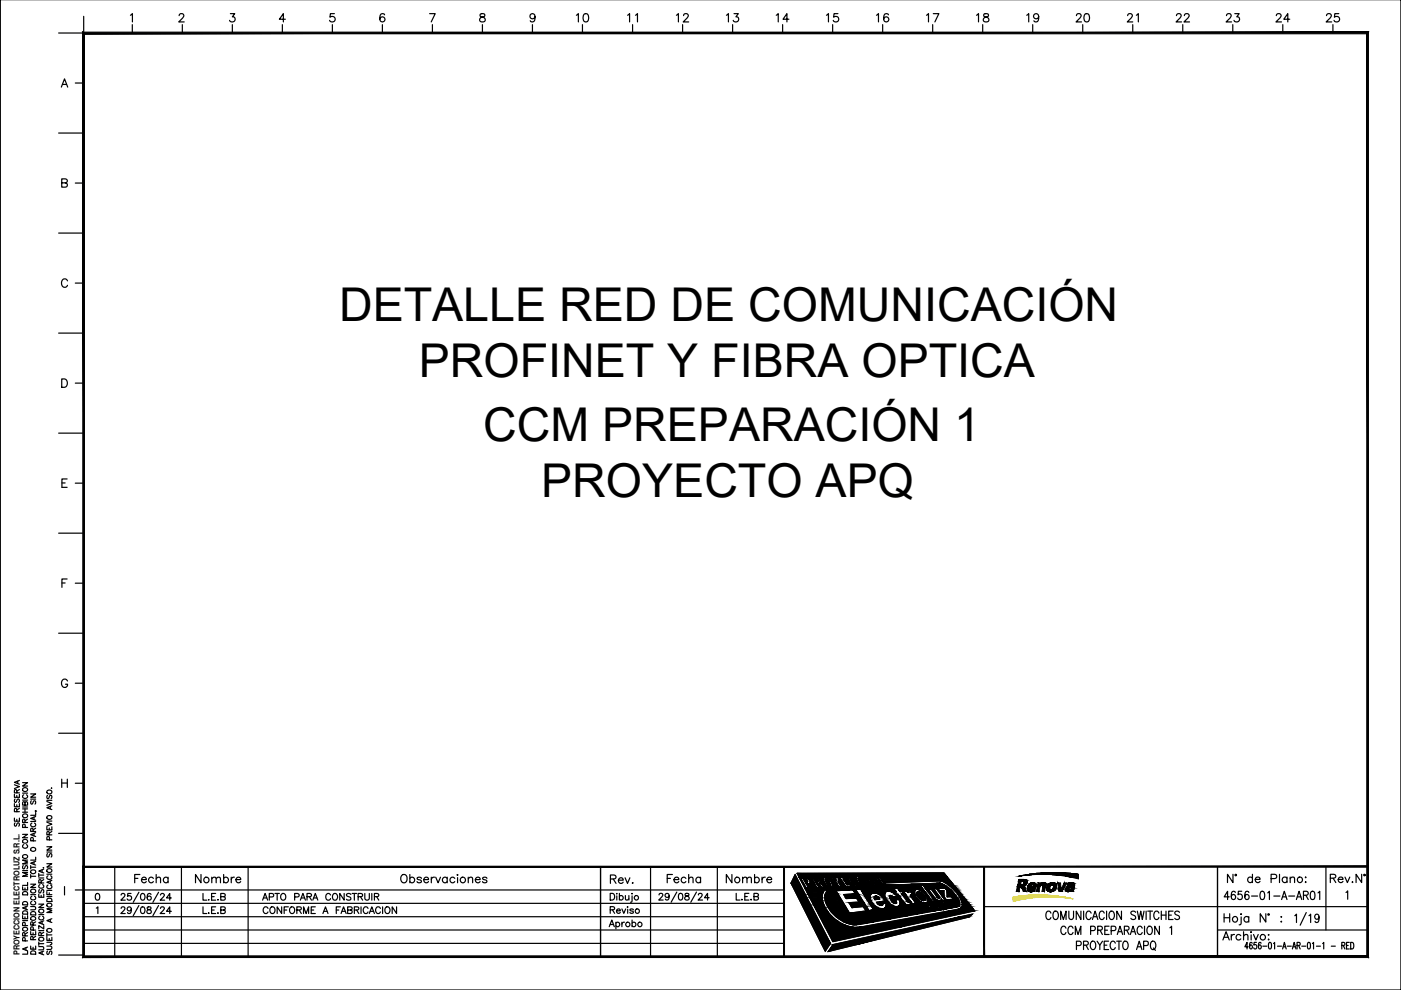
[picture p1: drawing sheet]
<svg xmlns="http://www.w3.org/2000/svg" width="297mm" height="210mm" viewBox="0 0 297 210" stroke-linecap="round" stroke-linejoin="round" font-family="sans-serif">
<defs><g id="words">
<g font-size="9.9">
<text x="71.9" y="68">DETALLE RED DE COMUNICACIÓN</text>
<text x="88.8" y="79.9">PROFINET Y FIBRA OPTICA</text>
<text x="102.4" y="93.5">CCM PREPARACIÓN 1</text>
<text x="114.8" y="105.4">PROYECTO APQ</text>
</g>
<g font-size="4.9">
<text x="121.4" y="6">10</text>
<text x="132.3" y="6">11</text>
<text x="142.5" y="6">12</text>
<text x="153.1" y="6">13</text>
<text x="163.7" y="6">14</text>
<text x="174.3" y="6">15</text>
<text x="184.9" y="6">16</text>
<text x="195.4" y="6">17</text>
<text x="206" y="6">18</text>
<text x="217" y="6">19</text>
<text x="227.2" y="6">20</text>
<text x="238.1" y="6">21</text>
<text x="248.4" y="6">22</text>
<text x="258.9" y="6">23</text>
<text x="269.5" y="6">24</text>
<text x="280.1" y="6">25</text>
<text x="27.5" y="188.4">Fecha</text>
<text x="40.6" y="188.4">Nombre</text>
<text x="128.4" y="188.4">Rev.</text>
<text x="140.4" y="188.4">Fecha</text>
<text x="153.1" y="188.4">Nombre</text>
</g>
<text font-size="1.7" x="4.1" y="202.5" transform="rotate(-90 4.1 202.5)">PROYECCION ELECTROLUZ S.R.L.</text>
</g></defs>
<!-- layer: FO -->
<g fill="none" stroke="#000" stroke-width=".25">
<path d="M.1 -.1v210h296.9v-210M3.1 173.5v.6h1v-.6M3.1 170.4v.6h1v-.6M3.1 168.4v.7h1v-.7M3.1 166.4l1 .4-1 .4M3.2 174.5l-.1 .2 .1 .5 .3-.1 .3-.6 .3 .2-.1 .5M3.2 169.4l-.1 .3 .1 .4 .3-.1 .3-.6 .3 .3-.1 .4M3.6 172.1l-.1-.6-.3-.1-.1 .2v.5h1M3.6 168.1l-.1-.6-.4-.1v.7h1M3.6 168.6v.5M3.6 170.6v.4M3.6 173.7v.4"/>
<path d="M3.8 165.6v.5M4.1 165.5l-1 .4 1 .4M4.1 171.4l-.5 .3M4.1 167.4l-.5 .3M4.8 176.9h1l-1 .7h1M4.8 165.9h1l-1 .8h1M4.8 169.6h1M4.8 172.2h1M4.8 171.5h1M4.8 171.1h1M4.8 168.2h1M4.8 178.2a.5 .5 0 0 1 .7-.2 .5 .5 0 0 1 .2 .7 .53 .53 0 0 1-.6 0 .53 .53 0 0 1-.3-.5z"/>
<path d="M4.9 167.1a.51 .51 0 0 1 .8-.1 .51 .51 0 0 1 0 .8 .51 .51 0 0 1-.8-.1l-.1-.2zM5 179.1a.39 .39 0 0 0-.2 .4 .39 .39 0 0 0 .4 .3 .45 .45 0 0 0 .5-.1 .45 .45 0 0 0 0-.6h-.1M5 168.5a.39 .39 0 0 0-.2 .5 .39 .39 0 0 0 .4 .3 .45 .45 0 0 0 .5-.2 .45 .45 0 0 0 0-.5l-.1-.1M5.3 174.4l-.1-.6-.2-.1-.2 .2v.5h1M5.3 170.2l.2-.2 .3 .2v.5h-1l.1-.7 .3 .1 .1 .6M5.3 171.5v.7M5.3 175.4v-.6h-.4l-.1 .6h1M5.8 173.7l-.5 .3M6.5 168.3h1.1l-1.1 .7h1.1M6.5 174.2h1.1M6.5 169.4h1.1M6.5 179.9a.5 .5 0 0 1 .7-.2 .5 .5 0 0 1 .2 .7 .53 .53 0 0 1-.6 .1 .53 .53 0 0 1-.3-.6z"/>
<path d="M6.7 169.8l-.2 .2 .2 .5 .2-.1 .2-.5h.4l-.1 .6M6.8 174.5a.39 .39 0 0 0-.3 .5 .39 .39 0 0 0 .4 .3h.3a.39 .39 0 0 0 .4-.3 .39 .39 0 0 0-.3-.5M7 176.3l-.1-.6-.3-.1-.1 .7h1.1M7.1 178.3l-.1-.6-.3-.1-.2 .2v.5h1.1M7.2 173.3v.5M7.2 176.7v.5M7.5 171.9l.3 .1M7.6 176.5l-1.1 .5 1.1 .4M7.6 173.1l-1.1 .4 1.1 .4M7.6 172.3v.6h-1.1M7.6 175.6l-.6 .4M9.9 179.5h1.1l-1.1 .7h1.1"/>
<path d="M9.9 175.3v.7h1.1v-.7M9.9 174.3l1.1 .4-1.1 .4M9.9 169.9l1.1 .4-1.1 .4M9.9 174.1h1.1M9.9 169.7h1.1M10 173.1a.5 .5 0 0 1 .7-.2 .5 .5 0 0 1 .1 .7 .53 .53 0 0 1-.6 .1 .53 .53 0 0 1-.2-.6zM10 167.7a.5 .5 0 0 1 .7-.2 .5 .5 0 0 1 .1 .7 .53 .53 0 0 1-.6 .1 .53 .53 0 0 1-.2-.6zM10.1 168.6l-.2 .3 .2 .4h.2l.4-.7 .3 .3-.2 .4M10.4 177v-.6l-.3-.1-.1 .1-.1 .6h1.1M10.4 175.5v.5M10.5 178.1l-.1-.6h-.4l-.1 .6h1.1M10.7 171v.5"/>
<path d="M10.9 167.1h.1M11 170.9l-1.1 .4 1.1 .4M11 176.3l-.6 .3M4.8 194.1v.7h1v-.7M4.8 188v.7h1v-.7M4.8 195.2h1M4.8 184.6h1M4.8 189.2a.61 .61 0 0 1 1 .2v.3h-1zM4.9 196.7a.51 .51 0 0 1 .7-.1 .51 .51 0 0 1 .2 .6 .49 .49 0 0 1-.7 .2 .49 .49 0 0 1-.2-.7zM4.9 193.2h.8l.1 .6h-1zM4.9 191.3h.8l.1 .5h-1zM4.9 183.5l-.1 .3 .1 .4 .3-.1 .4-.6 .2 .3-.1 .4"/>
<path d="M5.3 198.4l-.1-.6-.2-.1-.2 .3v.4h1M5.3 188.3v.4M5.3 194.4v.4M5.3 199.5v-.6l-.3-.1-.2 .2v.5h1M5.3 196.3v-.7h-.4l-.1 .7h1M5.5 192.2v.6M5.8 192.1l-1 .4 1 .4M5.8 187.1v.6h-1M5.8 185h-1l1 .4-1 .4h1M5.8 182.4h-1l1 .4-1 .4h1M5.8 197.7l-.5 .4M6.5 197.5v.7h1.1v-.7"/>
<path d="M6.5 192.2h.8l.3 .3-.2 .4h-.9M6.5 187.5h1.1l-1.1 .7h1.1M6.5 189.7h1.1M6.5 185.8h1.1M6.5 183.5v.7M6.5 185.4v.8M6.5 183.9h1.1M6.5 194.5a.5 .5 0 0 1 .7-.2 .5 .5 0 0 1 .2 .7 .53 .53 0 0 1-.6 .1 .53 .53 0 0 1-.3-.6zM6.5 193.5a.59 .59 0 0 1 1.1 .1v.4h-1.1zM6.5 184.6a.5 .5 0 0 1 .7-.2 .5 .5 0 0 1 .2 .7 .53 .53 0 0 1-.6 .1 .53 .53 0 0 1-.3-.6zM6.8 191.1a.38 .38 0 0 0-.3 .4 .38 .38 0 0 0 .4 .3h.3a.38 .38 0 0 0 .4-.3 .38 .38 0 0 0-.3-.4M6.8 190a.39 .39 0 0 0-.3 .5 .39 .39 0 0 0 .4 .3h.3a.39 .39 0 0 0 .4-.3 .39 .39 0 0 0-.3-.5"/>
<path d="M7 199.2l-.1-.6-.2-.1-.2 .3v.4h1.1M7 196.1l-.1-.5-.3-.1-.1 .6h1.1M7 197.8v.4M7.1 197.2l-.1-.6-.4-.1-.1 .7h1.1M7.2 182.8v.5M7.6 182.6l-1.1 .4 1.1 .4M7.6 181.8v.6h-1.1M7.6 198.5l-.6 .4M7.6 195.4l-.6 .4M8.2 191.7h1.1l-1.1 .7h1.1M8.2 189.6v.6h1.1v-.6M8.2 185.2v.7"/>
<path d="M8.2 199.7v.7M8.2 197.3h1.1M8.2 193.9h1.1M8.2 186.2h1.1M8.2 185.5h1.1M8.3 193a.5 .5 0 0 1 .7-.2 .5 .5 0 0 1 .1 .7 .53 .53 0 0 1-.6 0 .53 .53 0 0 1-.2-.5zM8.4 188.6l-.2 .3 .2 .4h.2l.3-.6h.3l-.1 .6M8.5 194.3a.39 .39 0 0 0-.3 .4 .39 .39 0 0 0 .4 .3h.3a.39 .39 0 0 0 .4-.3 .39 .39 0 0 0-.3-.4M8.5 187.6a.38 .38 0 0 0-.3 .4 .38 .38 0 0 0 .4 .3h.3a.38 .38 0 0 0 .4-.3 .38 .38 0 0 0-.3-.4M8.7 198.4v-.6l-.4-.1-.1 .7h1.1M8.7 187.2v-.5l-.3-.2-.1 .1-.1 .6h1.1M8.7 189.8v.4"/>
<path d="M8.9 184.4v.5M8.9 195.4v.5M9.2 184h.1M9.3 196.3v.6l-1.1-.6v.6M9.3 195.2l-1.1 .4 1.1 .4M9.3 184.3l-1.1 .4 1.1 .4M9.3 197.7l-.6 .3M9.3 186.5l-.6 .4M9.9 199.8h1l.1 .4-.3 .1M9.9 198.7v.7h1.1v-.7M9.9 189v.7h1.1M9.9 183.1h1.1l-1.1 .7h1.1"/>
<path d="M9.9 198.2h1.1M9.9 197.9v.7M9.9 190.1h1.1M9.9 188.8h1.1M9.9 185.3h1.1M9.9 180.7h1.1M10 191.7a.5 .5 0 0 1 .7-.2 .5 .5 0 0 1 .1 .7 .53 .53 0 0 1-.6 .1 .53 .53 0 0 1-.2-.6zM10 184.4a.5 .5 0 0 1 .7-.2 .5 .5 0 0 1 .1 .7 .53 .53 0 0 1-.6 0 .53 .53 0 0 1-.2-.5zM10.1 196.9a.53 .53 0 0 1 .6 0 .53 .53 0 0 1 .3 .6 .5 .5 0 0 1-.7 .2 .5 .5 0 0 1-.2-.8zM10.1 190.5h.7l.2 .6h-1.1zM10.1 181l-.2 .2 .2 .5 .2-.1 .3-.5 .2-.1 .2 .2-.2 .5M10.2 187.7a.39 .39 0 0 0-.3 .4 .39 .39 0 0 0 .4 .3h.3a.39 .39 0 0 0 .4-.3 .39 .39 0 0 0-.3-.4"/>
<path d="M10.2 185.7a.39 .39 0 0 0-.3 .4 .39 .39 0 0 0 .4 .4h.3a.39 .39 0 0 0 .4-.4 .39 .39 0 0 0-.3-.4M10.4 189.3v.4M10.4 199v.4M10.7 186.8v.5M10.7 194.9v.5M11 194.8l-1.1 .4 1.1 .4M11 192.7h-1.1l1.1 .4-1.1 .4h1.1M11 186.7l-1.1 .4 1.1 .4M17.7 188.7h148.5M17.7 194.4h148.5M17.7 191.5h148.5M17.7 197.2h148.5"/>
<path d="M24.3 183.8v19M38.5 183.8v19M52.6 183.8v19M137.9 183.8v19M152.1 183.8v19M168.6 185.4l7.5 14.6-1.1 1.7-7.3-14.5zM169 185.2l31.1-.1 6.6 8-30.1 6.6zM177.3 188.9l3.5-.3 .5 .9-2.4 .2 .5 .8 2.2-.1 .5 .9-2.1 .1 .6 1 2.4-.2 .6 .9-3.5 .5zM181.2 196h.1M185.2 192.9l-2.7-4.4-1.1 .1 2.8 4.5M185.5 190.7l1-.1-.3-.4a.46 .46 0 0 0-.8 .1l.1 .5M187.1 191.6v.2a.93 .93 0 0 1-1.3-.5l1.9-.2a2.4 2.4 0 0 0-2.9-1.6 2.02 2.02 0 0 0 1 2.8 1.21 1.21 0 0 0 2.1-.3l-.1-.5-.7 .1"/>
<path d="M189.4 190.2a.61 .61 0 0 0-.8-.3 1.87 1.87 0 0 0 1.3 1.7l.2-.3-.3-.5 .8-.1a.94 .94 0 0 1 .1 1.3 .94 .94 0 0 1-1.4 0l-.7-.5a1.96 1.96 0 0 1-.8-2.4 1.99 1.99 0 0 1 2.5 1l-.9 .1M193.2 191.8l-.4 .1M195.1 187.7h.6l2.6 3.4-.6 .1zM196.3 191.5l.4-.1 .4 .1 .2 .3h-.6l1 .4 .4 .5v.2a.51 .51 0 0 1-.8 .1l-.3-.5 .3-.1 .3 .4v-.2l-.8-.3-.5-.6zM196.8 188.5h.6l1.3 1.7 .5 .2v-.2l-1.2-1.8h.6l1.8 2.5h-.6l-.2-.3-.1 .4a1.18 1.18 0 0 1-1.2-.5zM196.8 191.4h.1M198.1 192.8l.3-.1 .2 .3h-.3zM198.9 188.4l1.4-.1 .5 .5v1.4l.9-.2 .4 .6-1.4 .2-.5-.6-.1-1.4-.9 .1zM198.9 191.5l-.5-.1 .4 .6 .2-.1 .1-.3M198.9 191.5l.2 .2M199.2 187.2a6.7 6.7 0 0 1 4.3 4.5l-.1 .4-.5 .2-20.6 3.7-1.1 .1M199.2 192.1l.2 .1"/>
<path d="M199.4 191.9l.1 .1M199.4 191.8a.83 .83 0 0 0-1.2-.5l-.1 .2 1.1 1.4 .3-.1-.4-.6h.1M199.5 192l.6 .7-.3 .1-.4-.6M199.6 191h.4l1 1.3 .4-.1 .2 .3-.7 .1zM199.6 186.8l-12 .4 .3 .5 11.3-.4M199.7 186.8a7.2 7.2 0 0 1 4.3 4.9v.4l-.3 .4M200 192.4h.2l.3 .3h-.3zM201.5 192.2l.2-.1 .2 .3h-.2zM203.1 192.8l-20.5 3.7a7.6 7.6 0 0 1-8.3-6.2l.1-.6 .5-1.1 .5 .2a3.5 3.5 0 0 0 .6 4.2 7.6 7.6 0 0 0 5.2 3.1M203.7 192.5l-.6 .3M208.6 192.2h81.3M258.1 197.2h31.8"/>
<path d="M258.1 183.8v19M281.1 183.8v13.4M5.5 200.9v.6M5.8 201.7v.6h-1M5.8 200.8l-1 .4 1 .4M6.5 200.6v.6h1.1v-.6M6.5 201.8a.58 .58 0 0 1 .8-.2 .58 .58 0 0 1 .3 .7h-1.1zM7 200.8v.4M8.2 200.7h.8l.3 .3-.2 .4h-.9M8.2 200.1h1.1M8.9 201.8v.5M9.3 201.6l-1.1 .4 1.1 .5"/>
<path d="M9.9 200.6h.8l.3 .3v.2l-.3 .2h-.8M10.1 201.6l-.2 .3 .2 .5 .2-.1 .4-.7 .3 .3-.2 .5M17.7 200h148.5M127.3 202.8v-19v19M176.6 200.3l29.6-6.5-.7 .6-29.9 7.4z"/>
<circle cx="5.3" cy="173" r=".49"/>
<circle cx="5.3" cy="181.6" r=".49"/>
<circle cx="7" cy="188.9" r=".49"/>
<circle cx="8.7" cy="199.1" r=".49"/>
</g>
<!-- layer: Texto-rotulo -->
<g fill="none" stroke="#000" stroke-width=".25">
<path d="M12.4 7h5.3M13 18.5l.7-1.8 .7 1.8M13.3 17.9h.8M16 17.6h1.7M27.7 3.2l.4-.3v1.7M28.1 5.2v1.8M38 3.3l.3-.4 .6 .2a.55 .55 0 0 1-.2 .7l-.8 .8h1.2M38.7 5.2v1.8M48.8 2.9h1l-.5 .7a.59 .59 0 0 1 .4 .9 .59 .59 0 0 1-1-.2M49.3 5.2v1.8M59.9 5.2v1.8M60.5 4.1h-1.3l.9-1.2v1.7"/>
<path d="M70.5 5.2v1.8M70.9 2.9h-.9v.8a.63 .63 0 0 1 .9-.1 .63 .63 0 0 1-.1 1 .63 .63 0 0 1-.9-.3M81.1 5.2v1.8M81.5 3.1a.52 .52 0 0 0-.7-.1 .99 .99 0 0 0 .3 1.6 .55 .55 0 0 0 .5-.5 .55 .55 0 0 0-.5-.5 .55 .55 0 0 0-.6 .5M91.1 2.9h1.2l-.9 1.7M91.7 5.2v1.8M101.9 3a.36 .36 0 0 0 .1 .6 .63 .63 0 0 1 .7 .2 .63 .63 0 0 1 0 .8h-.6a.5 .5 0 0 1-.4-.5 .5 .5 0 0 1 .5-.4l.3-.1a.36 .36 0 0 0 .2-.6zM102.3 5.2v1.8M112.9 5.2v1.8M113.4 3.5a.54 .54 0 0 1-.7 .4 .54 .54 0 0 1-.2-.8 .54 .54 0 0 1 .9 0 .93 .93 0 0 1-.6 1.5l-.4-.2M12.4 28.2h5.3M13.1 38.8l1-.1 .2-.3-.2-.4-1-.1v1.8l1-.1 .2-.2a.46 .46 0 0 0-.4-.6"/>
<path d="M16 38.8h1.7M12.4 49.4h5.3M14.3 59.6a.65 .65 0 0 0-.7-.5 .65 .65 0 0 0-.6 .7v.4a.65 .65 0 0 0 .6 .7 .65 .65 0 0 0 .7-.4M12.4 70.6h5.3M16 60h1.7M12.4 91.8h5.3M13.1 80.3h.6a.95 .95 0 0 1 .6 .9 .95 .95 0 0 1-.6 .9h-.6zM16 81.2h1.7M12.4 113h5.3M13.1 102.4h.7M14.2 101.6h-1.1v1.7h1.1M16 102.4h1.7"/>
<path d="M12.4 134.3h5.3M13.1 123.6h.7M14.2 122.8h-1.1v1.7M16 123.6h1.7M12.4 155.5h5.3M14.3 144.4a.66 .66 0 0 0-.7-.4 .66 .66 0 0 0-.6 .6v.5a.64 .64 0 0 0 .7 .7 .64 .64 0 0 0 .6-.7h-.4M16 144.9h1.7M12.4 176.7h5.3M13.1 165.2v1.8M13.1 166h1.2M14.3 165.2v1.8M16 166.1h1.7"/>
<path d="M13.7 188v1.8M16 188.7h1.7M20.4 189.5a.44 .44 0 0 1 .7 .2l.1 .3a.6 .6 0 0 1-.6 .9 .88 .88 0 0 1-.2-1.4zM20.4 192.5l.4-.2v1.4M25.7 189.8l.3-.4h.2l.3 .3-.2 .5-.7 .7h1M25.7 192.6l.3-.3h.4l.1 .2-.2 .5-.7 .7h1M27.8 189.4h-.7l-.1 .6a.5 .5 0 0 1 .8 .1 .5 .5 0 0 1-.1 .7 .5 .5 0 0 1-.7-.2M27.8 192.7a.45 .45 0 0 1-.6 .4 .45 .45 0 0 1-.1-.7 .45 .45 0 0 1 .7 .1v.2a.67 .67 0 0 1-.5 1l-.3-.2M29.4 189.2l-1.2 2.1M29.4 192l-1.2 2.2M30 189.5a.42 .42 0 0 1 .7 .2v.3a.63 .63 0 0 1-.5 .9 .88 .88 0 0 1-.2-1.4zM30 192.3a.45 .45 0 0 1 .7 .2v.4a.63 .63 0 0 1-.5 .8 .9 .9 0 0 1-.2-1.4z"/>
<path d="M31.3 192.3v.4l.6 .2 .2 .3a.44 .44 0 0 1-.6 .5 .44 .44 0 0 1-.2-.8l.6-.2 .1-.2-.3-.2zM32 189.6l-.1-.1a.44 .44 0 0 0-.6 .2v1a.44 .44 0 0 0 .7 0 .44 .44 0 0 0-.2-.7 .44 .44 0 0 0-.6 .4M33.6 189.2l-1.2 2.1M33.6 192l-1.2 2.2M34 189.8l.3-.4h.3l.2 .3-.2 .5-.6 .7h.9M34 192.6l.3-.3h.4l.1 .2-.2 .5-.6 .7h.9M36.3 190.4h-1l.7-1v1.5M36.3 193.2h-1l.7-.9v1.4M43 189.4v1.5h.8M43 192.3v1.4h.8M44.2 190.7v.2zM44.2 193.5v.2z"/>
<path d="M44.9 190.1h.5M44.9 192.9h.5M45.7 189.4h-.8v1.5h.8M45.7 192.3h-.8v1.4h.8M46.2 190.7v.2zM46.2 193.5v.2zM46.8 190.1l.8-.1 .1-.4-.9-.2v1.5l.9-.2 .1-.3-.4-.3M46.8 192.9h.8l.1-.5-.9-.1v1.4l.8-.1 .2-.4-.4-.3M55.7 190.9l.5-1.5 .6 1.5M55.9 190.4h.6M56.8 192.6a.52 .52 0 0 0-.6-.3 .52 .52 0 0 0-.4 .5v.3a.52 .52 0 0 0 .4 .6 .52 .52 0 0 0 .6-.3M57.1 190.2l.8-.1 .1-.5-.9-.2v1.5"/>
<path d="M57.5 192.3a.67 .67 0 0 1 .8 .7 .67 .67 0 0 1-.8 .6l-.3-.5 .1-.5zM58.3 189.4h.9M58.8 189.4v1.5M59.7 189.6l.1-.1a.7 .7 0 0 1 .8 .5 .7 .7 0 0 1-.4 .9 .72 .72 0 0 1-.7-.5 .72 .72 0 0 1 .2-.8zM59.7 192.3v1.4l-.9-1.4v1.4M60.2 192.9h.6M61.1 192.3h-.9v1.4M61.7 192.3a.67 .67 0 0 1 .8 .7 .67 .67 0 0 1-.8 .6l-.3-.5 .1-.5zM62.5 190.2l.8-.1 .1-.2v-.3l-.9-.2v1.5M62.9 192.9h.9v-.5l-.9-.1v1.4M63.4 192.9l.5 .8M63.7 190.9l.5-1.5 .6 1.5"/>
<path d="M63.9 190.4h.7M64.4 193.7v-1.4l.5 1.4 .5-1.4v1.4M65.1 190.1l.8-.1 .1-.2v-.2l-.9-.2v1.5M65.6 190.1l.4 .8M66 192.9h.5M66.3 190.9l.6-1.5 .5 1.5M66.5 190.4h.7M66.9 192.3h-.9v1.4h.9M68.5 193.7l.5-1.4 .5 1.4M68.7 193.2h.6M70.1 189.8a.52 .52 0 0 0-.6-.4 .52 .52 0 0 0-.4 .6v.3a.52 .52 0 0 0 .4 .6 .52 .52 0 0 0 .6-.4M70.6 189.6l.1-.1a.66 .66 0 0 1 .9 .7 .66 .66 0 0 1-.9 .6l-.2-.5z"/>
<path d="M71.3 192.9h.5M72.2 192.3h-.9v1.4M72.3 193.7l.5-1.4 .6 1.4M72.5 193.2h.7M73 189.4v1.5l-1-1.5v1.5M73.7 192.9h.8l.1-.5-.9-.1v1.4l.8-.1 .2-.4-.4-.3M74.4 189.6l-.4-.2-.5 .2 .1 .4 .5 .2 .3 .3v.2l-.4 .2-.5-.2M74.7 189.4h.9M75.1 192.9h.8l.2-.2-.1-.3-.9-.1v1.4M75.1 189.4v1.5M75.6 192.9l.5 .8M75.9 190.1l.9-.1v-.4l-.9-.2v1.5"/>
<path d="M76.4 190.1l.5 .8M76.5 192.3v1.4M77.4 189.4v1.1l.4 .4 .4-.2 .1-1.3M78 192.6a.52 .52 0 0 0-.6-.3 .52 .52 0 0 0-.4 .5v.3a.52 .52 0 0 0 .4 .6 .52 .52 0 0 0 .6-.3M78.3 193.7l.5-1.4 .6 1.4M78.5 193.2h.7M78.8 189.4v1.5M79.4 190.1l.8-.1v-.4l-.8-.2v1.5M79.8 190.1l.5 .8M80.7 192.6a.52 .52 0 0 0-.6-.3 .52 .52 0 0 0-.5 .5v.3a.52 .52 0 0 0 .5 .6 .52 .52 0 0 0 .6-.3M81.1 192.3v1.4M81.9 192.3a.67 .67 0 0 1 .8 .7 .67 .67 0 0 1-.8 .6l-.3-.5z"/>
<path d="M84.1 192.3v1.4l-1-1.4v1.4M85.1 185.7a.64 .64 0 0 1 .8-.3 .64 .64 0 0 1 .4 .7v.4a.67 .67 0 0 1-.7 .7 .67 .67 0 0 1-.6-.7zM86.9 186.2a.57 .57 0 0 1 .8 0 .57 .57 0 0 1 0 .8 .57 .57 0 0 1-.8-.1M86.9 185.4v1.8M89.4 186.2a.54 .54 0 0 0-1 0l.3 .3 .6 .2 .1 .2a.54 .54 0 0 1-1 0M89.9 186.5h1a.55 .55 0 0 0-.8-.5 .55 .55 0 0 0-.2 .9 .54 .54 0 0 0 1 0M91.4 186v1.2M92.1 186a.57 .57 0 0 0-.7 .5M92.4 186l.5 1.2 .5-1.2M94.8 186.2a.57 .57 0 0 0-.8 0 .57 .57 0 0 0 0 .8 .57 .57 0 0 0 .8-.1M94.8 186v1.2M96.4 186.2a.57 .57 0 0 0-.8 0 .57 .57 0 0 0 0 .8 .57 .57 0 0 0 .8-.1"/>
<path d="M97 185.4v.2zM97 186.1v1.1M99.3 186.3l.4-.3 .4 .1 .1 1.1M99.3 186v1.2M100.8 186.5h1a.55 .55 0 0 0-.8-.5 .55 .55 0 0 0-.1 .9 .54 .54 0 0 0 .9 0M103.2 186.2a.54 .54 0 0 0-.9 0l.3 .3 .6 .2v.2a.54 .54 0 0 1-.9 0M129.2 196.5l.5-1.4 .5 1.4M129.4 189.4h.4a.76 .76 0 0 1 .5 .7 .76 .76 0 0 1-.5 .7h-.4zM129.4 192.9l.8-.1v-.4l-.8-.2v1.4M129.4 196h.6M129.8 192.9l.5 .7M130.6 195.7a.45 .45 0 0 1 .6 0 .45 .45 0 0 1 0 .6 .45 .45 0 0 1-.6 0"/>
<path d="M130.6 195.5v1.4M130.7 193.1h.8a.45 .45 0 0 0-.5-.3 .45 .45 0 0 0-.4 .4 .45 .45 0 0 0 .4 .4l.5-.1M130.8 189.9v.9M131.3 190.1a.45 .45 0 0 1 .7-.1 .45 .45 0 0 1 0 .7 .45 .45 0 0 1-.7-.1M131.3 189.4v1.4M131.9 192.7l.4 .9 .4-.9M131.9 195.5v1M132.4 195.5l-.3 .1-.2 .3M132.6 189.9l.1 .8 .3 .1 .3-.2M133.1 192.2v.2zM133.1 192.8v.8M133.3 189.9v.9"/>
<path d="M134 189.9v1.1l-.1 .2-.2 .1M134 195.7a.45 .45 0 0 1 .7 0 .45 .45 0 0 1 0 .6 .45 .45 0 0 1-.7 0M134 195.1v1.4M134.3 192.9l-.3-.2-.5 .2 .7 .3v.4h-.4l-.3-.1M222.8 193.6a.54 .54 0 0 0-.7-.4 .54 .54 0 0 0-.4 .7v.4a.54 .54 0 0 0 .4 .7 .54 .54 0 0 0 .7-.5M223.5 193.3a.59 .59 0 0 1 .6 0 .59 .59 0 0 1 .3 .6v.4a.58 .58 0 0 1-.6 .7 .58 .58 0 0 1-.5-.7v-.7zM224.9 195v-1.8l.6 1.8 .5-1.8v1.8M226 196.8a.5 .5 0 0 0-.8-.3 .97 .97 0 0 0-.3 .9 .97 .97 0 0 0 .7 .7l.4-.4M226.6 193.2v1.3a.5 .5 0 0 0 .5 .5 .5 .5 0 0 0 .5-.5v-1.3M227.5 196.8a.5 .5 0 0 0-.8-.3 .97 .97 0 0 0-.3 .9 .97 .97 0 0 0 .7 .7l.4-.4M228 198.1v-1.7l.6 1.7 .6-1.7v1.7M229.2 193.2v1.8l-1-1.8v1.8"/>
<path d="M229.8 193.2v1.8M231.2 197.3l.9-.1 .1-.2-.1-.5-.9-.1v1.7M231.3 193.6a.55 .55 0 0 0-.6-.4 .55 .55 0 0 0-.4 .7v.4a.55 .55 0 0 0 .4 .7 .55 .55 0 0 0 .6-.5M231.5 199.6h.1a.95 .95 0 0 1 .8 .7 .95 .95 0 0 1-.4 .9l-.1 .1a.94 .94 0 0 1-.8-.7 .94 .94 0 0 1 .4-1zM231.6 195l.6-1.8 .6 1.8M231.8 194.4h.7M232.6 199.6l.6 .8v.9M232.7 197.2l.9-.1 .1-.2-.1-.4-.9-.1v1.7M233.2 197.2l.5 .9M233.8 199.6l-.6 .8M234.1 193.6a.5 .5 0 0 0-.8-.3 1.16 1.16 0 0 0 .2 1.7 .52 .52 0 0 0 .6-.5M234.2 197.2h.6"/>
<path d="M234.6 193.2v1.8M235 199.6h-.9v1.7h.9M235.1 196.4h-.9v1.7h.9M235.4 193.3l.1-.1a.9 .9 0 0 1 .8 .9 .9 .9 0 0 1-.8 .9 1.16 1.16 0 0 1-.1-1.7zM235.6 197.3h.6a.48 .48 0 0 0 .4-.5 .48 .48 0 0 0-.4-.4h-.6v1.7M236.5 200a.55 .55 0 0 0-.7-.4 .55 .55 0 0 0-.4 .6v.5a.55 .55 0 0 0 .4 .6 .55 .55 0 0 0 .7-.4M236.8 199.6h1M236.9 198.1l.6-1.7 .5 1.7M237.1 197.5h.7M237.2 199.6v1.7M237.8 193.2v1.8l-1-1.8v1.8M238.3 199.6a.59 .59 0 0 1 .6 .1 .59 .59 0 0 1 .3 .5v.5a.58 .58 0 0 1-.6 .6 .58 .58 0 0 1-.6-.6l.1-.7z"/>
<path d="M238.4 197.2l.8-.1 .2-.2-.1-.4-.3-.1h-.6v1.7M238.9 197.2l.5 .9M239.7 198.1l.5-1.7 .6 1.7M239.9 197.5h.7M240.8 193.4a.55 .55 0 0 0-.6-.2 .55 .55 0 0 0-.4 .4l.1 .3 .7 .3 .2 .5a.61 .61 0 0 1-1 0M241.1 193.2l.4 1.8 .4-1.8 .3 1.8 .4-1.8M242.2 196.8a.5 .5 0 0 0-.8-.3 .97 .97 0 0 0-.3 .9 .97 .97 0 0 0 .7 .7l.4-.4M242.7 196.4v1.7M243 193.2v1.8M243.3 193.2h1.1M243.5 196.5a.78 .78 0 0 1 .8 .3 .78 .78 0 0 1-.1 .9 .5 .5 0 0 1-.7 .3l-.3-.5v-.7zM243.8 193.2v1.8"/>
<path d="M244.2 199.6a.59 .59 0 0 1 .6 .1 .59 .59 0 0 1 .3 .5v.5a.58 .58 0 0 1-.6 .6 .58 .58 0 0 1-.6-.6l.1-.7zM245.7 193.6a.55 .55 0 0 0-.7-.4 .55 .55 0 0 0-.4 .7v.4a.55 .55 0 0 0 .4 .7 .55 .55 0 0 0 .7-.5M245.8 196.4v1.7l-1-1.7v1.7M246.2 193.2v1.8M246.2 194h1M247.2 193.2v1.8M247.8 194h.6M248 196.7l.4-.3v1.7M248.7 193.2h-.9v1.8h.9M250.1 193.4a.5 .5 0 0 0-.7-.2 .5 .5 0 0 0-.3 .6l.8 .4 .2 .5a.59 .59 0 0 1-1 0M259.3 199.3l.7-1.8 .6 1.8M259.5 193.7v1.8"/>
<path d="M259.5 194.6h1.2M259.5 198.7h.9M260.6 190.2h-1l.7-1.2v1.7M260.7 193.7v1.8M261.1 198.1v1.2M261.4 185.4v1.7l-1.1-1.7v1.7M261.7 198.1a.57 .57 0 0 0-.6 .5M261.9 189.2a.4 .4 0 0 0-.6-.1l-.2 .2a1.12 1.12 0 0 0 .4 1.4 .5 .5 0 0 0 .5-.7 .5 .5 0 0 0-.9-.1v.3M263.1 198.4a.56 .56 0 0 0-.9-.1 .56 .56 0 0 0 0 .8 .56 .56 0 0 0 .9 0M263.2 193.7v.2zM263.2 194.4v1.3l-.1 .3-.4 .1M263.3 189h-.7l-.1 .7a.54 .54 0 0 1 .8 .1 .54 .54 0 0 1-.1 .8 .54 .54 0 0 1-.8-.2"/>
<path d="M263.7 198.5l.4-.4 .4 .1 .1 1.1M263.7 197.5v1.8M264.8 194.6a.57 .57 0 0 0-.9-.1 .57 .57 0 0 0 0 .8 .57 .57 0 0 0 .9 0M264.8 194.3v1.2M264.8 189.2a.42 .42 0 0 0-.7-.1l-.1 .2a1.08 1.08 0 0 0 .3 1.4 .5 .5 0 0 0 .6-.4 .5 .5 0 0 0-.4-.6 .5 .5 0 0 0-.6 .5M265.3 197.5v.2zM265.3 198.2v1.1M265.4 190h1.2M265.5 200l-.3-.2a.9 .9 0 0 0 0 1.4 .41 .41 0 0 0 .3-.5 .41 .41 0 0 0-.4-.3l-.2 .3M265.5 186.2a.57 .57 0 0 0-.8-.1 .57 .57 0 0 0 0 .9 .57 .57 0 0 0 .8-.1M265.5 185.4v1.7M265.8 198.1l.5 1.2 .5-1.2"/>
<path d="M266.1 186.5h1.1a.56 .56 0 0 0-.9-.4 .56 .56 0 0 0 .1 .9 .52 .52 0 0 0 .8-.1M266.4 199.8h-.5v.6a.4 .4 0 0 1 .6 .3 .4 .4 0 0 1-.6 .4l-.1-.2M267.3 189.1l.4-.1a1.08 1.08 0 0 1 0 1.7h-.1a.98 .98 0 0 1-.4-1.4zM267.4 200l-.3-.2a.9 .9 0 0 0 0 1.4 .41 .41 0 0 0 .3-.5 .41 .41 0 0 0-.5-.3l-.1 .3M268.4 193.7v1.8l-1.2-1.8v1.8M268.8 189.3l.3-.3v1.7M268.9 198.2h.2zM268.9 199.2h.2zM269.1 199.9l.1-.1a.82 .82 0 0 1 0 1.4l-.3-.6zM269.5 186.3h.8a.46 .46 0 0 0 .4-.5 .46 .46 0 0 0-.4-.4h-.8v1.7M270.1 190h1.3M271.3 185.4v1.7"/>
<path d="M271.6 194.4h.1zM271.7 195.3v.2zM271.7 190.7l.6-1.7 .6 1.7M271.9 190.2h.8M272.9 186.2a.57 .57 0 0 0-.9-.1 .57 .57 0 0 0 0 .9 .57 .57 0 0 0 .9-.1M272.9 186v1.1M273.2 190h1.3M273.5 186.3a.62 .62 0 0 1 .9-.3l.1 1.1M273.5 186v1.1M274.5 194.2l.4-.4v1.8M274.9 190.7l.5-1.7 .6 1.7M275.1 190.2h.7"/>
<path d="M276.4 189.8l.8-.1 .2-.2-.2-.4-.8-.1v1.7M276.7 186h.2zM276.7 187h.2zM276.9 189.8l.5 .9M277 193.5l-1.3 2.7M277.3 199.9l.2-.1a.82 .82 0 0 1 0 1.4l-.2-.1-.1-.5zM277.5 194.2l.4-.4v1.8M278 189.1l.4-.1a1.11 1.11 0 0 1 0 1.7h-.2a1.25 1.25 0 0 1-.2-1.6zM279.4 189.3l.4-.3v1.7M279.7 194.4l-.1 .3a.43 .43 0 0 1-.4 .2 .43 .43 0 0 1-.4-.2l-.1-.4 .2-.4a.43 .43 0 0 1 .7 .2l.1 .3a.83 .83 0 0 1-.6 1.2l-.3-.3M282.1 186.2l.9-.1 .2-.2-.1-.4-.3-.1h-.7v1.7M282.6 186.2l.6 .9"/>
<path d="M283.7 186.5h1a.56 .56 0 0 0-.9-.4 .56 .56 0 0 0 .2 .9 .52 .52 0 0 0 .7-.1M285.2 186l.5 1.1 .5-1.1M285.4 189.2l.3-.3v1.8M286.1 199.8h-.6v1.4h.6M286.4 199.8a.75 .75 0 0 1 .7 .5 .75 .75 0 0 1-.3 .8l-.4 .1zM286.7 187h.1zM288.7 185.4v1.7l-1.2-1.7v1.7M12.4 202.5h5.3M228.2 200.5l.9-.1 .1-.3-.1-.5h-.9v1.7M229.7 200.4l.9-.1 .1-.2-.1-.5h-.9v1.7M230.2 200.4l.5 .9M234.1 200.4h.6"/>
<path d="M241 201.3l.5-1.7 .6 1.7M241.2 200.7h.7M242.5 200.5h.6a.48 .48 0 0 0 .4-.5 .48 .48 0 0 0-.4-.4h-.6v1.7M244.5 201l.5 .5M264.6 200.7h-.7l.5-.9v1.4M267.7 200.6h.9M270 200.1l.2-.3v1.4M270.9 200.6h.8M271.9 201.2l.4-1.4 .4 1.4M272.1 200.7h.4M272.9 200.6h.9M274 201.2l.4-1.4 .4 1.4"/>
<path d="M274.2 200.7h.4M275 200.5l.6-.1v-.5l-.6-.1v1.4M275.3 200.5l.4 .7M276 200.6h.8M278.3 200.1l.2-.3v1.4M279.1 200.6h.9M280.4 200.1l.3-.3v1.4M282.3 200.6h.8M284.5 200.5l.5-.1 .1-.5-.6-.1v1.4M284.8 200.5l.3 .7M285.5 200.5h.3"/>
<circle cx="98.1" cy="186.6" r=".59"/>
<circle cx="133.1" cy="196" r=".47"/>
<circle cx="134.9" cy="190.3" r=".47"/>
<circle cx="135.1" cy="193.2" r=".47"/>
<circle cx="135.7" cy="196" r=".47"/>
<circle cx="261.8" cy="194.9" r=".58"/>
<circle cx="262" cy="185.5" r=".16"/>
<circle cx="267.7" cy="198.7" r=".59"/>
<circle cx="269" cy="193.9" r=".16"/>
<circle cx="275.6" cy="186.5" r=".58"/>
<circle cx="289.3" cy="185.5" r=".16"/>
</g>
<!-- layer: TEXTOS -->
<g fill="none" stroke="#000" stroke-width=".25">
<path d="M17.7 3.5v3.5M139.7 189.8l.3-.4 .4 .1 .1 .2-.2 .5-.6 .6h.9M141.9 189.9a.44 .44 0 0 1-.6 .4 .44 .44 0 0 1-.2-.7 .44 .44 0 0 1 .7 0l.1 .3a.7 .7 0 0 1-.6 .9l-.2-.2M143.5 189.1l-1.2 2.2M144 189.5a.47 .47 0 0 1 .7 .2l.1 .3a.62 .62 0 0 1-.6 .8 .93 .93 0 0 1-.2-1.3zM145.3 189.5v.4l.6 .2 .2 .2a.48 .48 0 0 1-.5 .6 .48 .48 0 0 1-.4-.6l.9-.5-.1-.3zM147.7 189.1l-1.2 2.2M148.1 189.8l.2-.4 .4 .1 .2 .2-.2 .5-.7 .6h1M150.4 190.3h-1l.6-.9v1.4M156.1 189.4v1.4h.8M157.2 190.7h.2zM157.9 190.1h.5"/>
<path d="M158.8 189.4h-.9v1.4h.9M159.2 190.7h.1zM159.9 190.1h.6l.3-.4-.3-.3h-.6v1.4l.8-.1 .1-.4-.3-.2"/>
</g>
<!-- layer: FO -->
<g fill="#000" stroke="#000" stroke-width=".21">
<path d="M168.6 185.4l.9 1.8h-1.8zM175 196.6h15.5l-13.9 3.1zM175.1 186h3zM178.3 188h17zM179.4 190.5h.2zM179 186.8h.5zM179.5 187.6h.7zM181.4 187.9h13.9zM182.1 185.9h.8zM183.1 187.9h12.1zM184.4 186.2h.2zM185.2 187.4h.1z"/>
<path d="M185.5 190.7h.1zM185.6 187.7h9.5zM185.6 190h.2zM185.8 185.9h.4l.5 .9zM185.8 185.9l.9 .9zM187.1 192.7h10zM188.4 187.7h11.9zM189.8 191.6h.1zM190.2 189.6h.2zM190.8 189h.2zM192.6 191.2h.2zM192.9 188.8h1.1z"/>
<path d="M193.3 189.6h.1zM194.9 190.4h.1zM194.8 189.2h.2zM195 190.5h.2zM195 189.2h.1zM195.2 190.6h.1zM195.1 189.3h.2zM195.3 189.3h.1zM195.3 190.7h.1zM195.5 190.8h.1zM195.4 189.5h.2zM195.6 190.9h.2z"/>
<path d="M195.5 189.6h.2zM195.8 190.9h.1zM198.1 192.7h.2zM198.8 192h.2zM199 190.4h.1zM199 190.4h.2zM199.1 187.3h.2zM199.8 188.9l.3-.1zM169 185.2h31.2zM200.8 190h.9zM200.9 192.2h.5zM203.3 194.4l2.9-.6-.7 .6z"/>
<path d="M215.9 185.8h.3zM217 186.9h.7zM217.8 188.5h.6zM218.1 188.9h1.1zM218.2 187.5h1.4zM218.3 187.4h1.2zM218.5 189.1h.2zM218.9 188.7h.4zM219.1 188.6h.2zM220.8 187.3h.9zM221.1 187.7h.6zM223.3 188.4h.6z"/>
<path d="M222.3 185h1.9zM225.9 185.8h2.7v.2zM226.3 189h.3zM226.4 187.7h.1zM226.6 187.9h1.2zM227.1 187.1h.2zM174.3 200.3h1.6l-.9 1.4zM176.6 200.3h5l-5.8 1.4z"/>
<path d="M166.1 183.8l.2 19v-19zM166.1 183.8l.2 19h-.2z"/>
<path d="M167.7 187.2l8.4 12.8-6.6-12.8zM167.7 187.2l8.4 12.8h-2z"/>
<path d="M169.5 186.2l1.4 2.1-1.1-2.1zM169.5 186.2l1.4 2.1h-.3z"/>
<path d="M170.4 186.5h.5zM170.4 186.5h.5z"/>
<path d="M170.5 186.5h.5zM170.5 186.5h.5z"/>
<path d="M170.5 186.5l.5 .1zM170.5 186.5l.5 .1z"/>
<path d="M170.5 186.6h.6zM170.5 186.6h.6z"/>
<path d="M170.5 186.6l.6 .1zM170.5 186.6l.6 .1z"/>
<path d="M170.5 186.7h.6zM170.5 186.7h.6z"/>
<path d="M170.6 186.7h.5zM170.6 186.7h.5z"/>
<path d="M170.8 187.1h.3zM170.8 187.1h.3z"/>
<path d="M170.6 186.7l.6 .1zM170.6 186.7l.6 .1z"/>
<path d="M170.8 187h.4zM170.8 187l.3 .1z"/>
<path d="M170.6 186.8l.6 .1zM170.6 186.8l.6 .1z"/>
<path d="M170.7 186.9h.5zM170.7 186.9h.5z"/>
<path d="M170.7 186.9l.5 .1zM170.7 186.9l.5 .1z"/>
<path d="M170.7 187h.5zM170.7 187h.5z"/>
<path d="M171.4 188.2h1.8zM171.4 188.2h1.8z"/>
<path d="M169.5 186.2h2.5zM169.5 186.2h2.5z"/>
<path d="M170.9 186.2h1.1zM170.9 186.2h1.1z"/>
<path d="M171 186.2h1.1zM171 186.2h1.1z"/>
<path d="M171.1 186.2h1zM171.1 186.2h1z"/>
<path d="M171.2 186.2l.9 .1zM171.2 186.2l.9 .1z"/>
<path d="M171.3 186.3h.8zM171.3 186.3h.8z"/>
<path d="M171.4 186.3l.8 .1zM171.4 186.3l.8 .1z"/>
<path d="M171.5 186.4l.7 .1zM171.5 186.4l.7 .1z"/>
<path d="M171.6 186.5l.7 .1zM171.6 186.5l.7 .1z"/>
<path d="M171.6 186.6l.8 .1zM171.6 186.6l.8 .1z"/>
<path d="M171.7 186.7l.7 .1zM171.7 186.7l.7 .1z"/>
<path d="M171.7 186.8l.8 .1zM171.7 186.8l.8 .1z"/>
<path d="M171.8 186.9l.7 .1zM171.8 186.9l.7 .1z"/>
<path d="M171.8 187l.8 .1zM171.8 187l.8 .1z"/>
<path d="M171.8 187.1l.8 .1zM171.8 187.1l.8 .1z"/>
<path d="M171.7 187.2l1 .1zM171.7 187.2l1 .1h-1z"/>
<path d="M171.7 187.3l1 .1zM171.6 187.4h1.1z"/>
<path d="M171.6 187.4h1.1zM171.5 187.4h1.2z"/>
<path d="M170.9 187.4l2.3 .8-.5-.8zM170.9 187.4l2.3 .8h-1.8z"/>
<path d="M172.6 186.4h.5zM172.6 186.4h.5z"/>
<path d="M169.5 186.1h3.6zM169.5 186.1h3.7z"/>
<path d="M169.5 186.1h3.6zM169.5 186.1l2.5 .1z"/>
<path d="M172.6 186.4h.6zM172.6 186.4h.6z"/>
<path d="M172.6 186.4l.6 .1zM172.6 186.4l.6 .1z"/>
<path d="M172.6 186.5h.7zM172.6 186.5h.7z"/>
<path d="M173.2 186.1h1.5zM173.2 186.1h1.5z"/>
<path d="M173.2 188.2h17zM173.2 188.2h17z"/>
<path d="M172.7 186.5h.6zM172.7 186.5h.6z"/>
<path d="M173 187h.3zM173 187h.3z"/>
<path d="M172.7 186.5l.6 .1zM172.7 186.5l.6 .1z"/>
<path d="M172.7 186.6l.7 .1-.1-.1zM172.7 186.6l.7 .1h-.6z"/>
<path d="M173 187h.3zM173 187h.3z"/>
<path d="M173 187h.4zM173 187h.3z"/>
<path d="M172.9 187h.5zM172.9 187h.5z"/>
<path d="M172.9 186.9h.5zM172.9 186.9l.5 .1z"/>
<path d="M172.8 186.7l.6 .1zM172.8 186.7l.6 .1z"/>
<path d="M172.8 186.8h.6zM172.8 186.8h.6z"/>
<path d="M172.9 186.9h.5zM172.9 186.9h.5z"/>
<path d="M172.8 186.8h.6zM172.8 186.8h.6z"/>
<path d="M172.9 186.8l.5 .1zM172.9 186.8l.5 .1z"/>
<path d="M172.9 186.9h.5zM172.9 186.9h.5z"/>
<path d="M173.1 187.3h.5zM173.1 187.3h.5z"/>
<path d="M173.1 187.3h.5zM173.1 187.3h.5z"/>
<path d="M173.2 187.3l.5 .1zM173.2 187.3l.5 .1z"/>
<path d="M173.2 187.4h.5zM173.2 187.4h.5z"/>
<path d="M173.7 186.4h.9zM173.7 186.4h.9z"/>
<path d="M173.2 187.4h.6zM173.2 187.4h.6z"/>
<path d="M173.2 187.4l1.1 .7-.5-.7zM173.2 187.4l1.1 .7h-.7z"/>
<path d="M173.8 186.6h.8zM173.8 186.6h.8z"/>
<path d="M174 187.2h.8zM174 187.2h.8z"/>
<path d="M173.6 188.1l.7 .1zM173.6 188.1l.7 .1z"/>
<path d="M171.7 190.3l2.7 .7-.1-.7zM171.7 190.3l2.7 .7h-2.4z"/>
<path d="M171.4 189.7l2.9 .6 .1-.6zM171.4 189.7l2.9 .6h-2.6z"/>
<path d="M172 191l2.5 .4-.1-.4zM172 191l2.5 .4h-2.2z"/>
<path d="M171.2 189.3l3.2 .4 .1-.4zM171.2 189.3l3.2 .4h-3z"/>
<path d="M172.3 191.4l2.4 .5-.2-.5zM172.3 191.4l2.4 .5h-2.2z"/>
<path d="M173.6 186.3l1 .1zM173.6 186.3l1 .1z"/>
<path d="M173.7 186.4l.9 .1zM173.7 186.4l.9 .1z"/>
<path d="M173.8 186.5l.8 .1zM173.8 186.5l.8 .1z"/>
<path d="M173.5 186.3h1.1zM173.5 186.3h1.1z"/>
<path d="M173.6 186.3h1zM173.6 186.3h1z"/>
<path d="M173.8 186.6l.8 .1zM173.8 186.6l.8 .1z"/>
<path d="M173.4 186.2h1.2zM173.4 186.2l1.2 .1z"/>
<path d="M173.9 186.7l.8 .1zM173.9 186.7l.8 .1z"/>
<path d="M173.3 186.2h1.4zM173.3 186.2h1.3z"/>
<path d="M173.9 186.8h.8zM173.9 186.8h.8z"/>
<path d="M173.2 186.1h1.5zM173.2 186.1l1.5 .1zM173.3 186.2h1.4zM173.3 186.2h1.4z"/>
<path d="M173.9 186.8l.8 .1zM173.9 186.8l.8 .1z"/>
<path d="M173.9 186.9l.8 .1zM173.9 186.9l.8 .1z"/>
<path d="M172.5 191.9l2.5 .5-.3-.5zM172.5 191.9l2.5 .5h-2.2z"/>
<path d="M169.5 186.1h5.2zM169.5 186.1h5.2z"/>
<path d="M173.9 187h.9zM173.9 187h.9z"/>
<path d="M173.9 187l.9 .1zM173.9 187l.9 .1z"/>
<path d="M173.8 187.1l1 .1zM173.8 187.1l1 .1z"/>
<path d="M169.4 186h5.4zM169.4 186l5.3 .1z"/>
<path d="M174 187.2l.9 .1zM174 187.2l.9 .1z"/>
<path d="M170.8 188.6l3.7 .7 .4-.7zM170.8 188.6l3.7 .7h-3.3z"/>
<path d="M174.1 187.3l.9 .1zM174.1 187.3l.9 .1z"/>
<path d="M169.4 186h5.6zM169.4 186h5.4z"/>
<path d="M172.8 192.4l2.4 .5-.2-.5zM172.8 192.4l2.4 .5h-2.2z"/>
<path d="M174.2 187.4h.8zM174.2 187.4h.8z"/>
<path d="M174.2 187.4l.9 .2-.1-.2zM174.2 187.4l.9 .2h-.8z"/>
<path d="M174.3 187.6l1 .2-.2-.2zM174.3 187.6l1 .2h-.9z"/>
<path d="M175.1 186.4h.1zM175.1 186.4h.1z"/>
<path d="M175.1 186.4h.1zM175.1 186.4h.1z"/>
<path d="M175 186.4l.3 .1zM175 186.4l.3 .1z"/>
<path d="M173 192.9l2.6 .4-.4-.4zM173 192.9l2.6 .4h-2.3z"/>
<path d="M175 186.5h.4zM175 186.5h.4z"/>
<path d="M174.4 187.8l1.1 .1-.2-.1zM174.4 187.8l1.1 .1h-1z"/>
<path d="M175 186.5h.4zM175 186.5h.4z"/>
<path d="M175 186.5l.4 .1zM175 186.5l.4 .1z"/>
<path d="M175 186.6h.5zM175 186.6h.5z"/>
<path d="M175 186.6l.5 .1zM175 186.6l.5 .1z"/>
<path d="M174.5 187.9l1.2 .1zM174.5 187.9l1.2 .1z"/>
<path d="M175 186.7h.6zM175 186.7h.6z"/>
<path d="M173.3 193.3l2.6 .5-.3-.5zM173.3 193.3l2.6 .5h-2.4z"/>
<path d="M175 186.7l.6 .1zM175 186.7l.6 .1z"/>
<path d="M175.1 186.8h.6zM175.1 186.8h.6z"/>
<path d="M174.6 188l1.2 .1zM174.6 188l1.2 .1z"/>
<path d="M175.1 186.8l.7 .1zM175.1 186.8l.7 .1z"/>
<path d="M175.1 186.9l.7 .1zM175.1 186.9l.7 .1z"/>
<path d="M175.1 187h.7zM175.1 187h.7z"/>
<path d="M175.2 187l.7 .1zM175.2 187l.7 .1z"/>
<path d="M174.7 188.1h1.3zM174.7 188.1h1.3z"/>
<path d="M175.2 187.1l.7 .1zM175.2 187.1l.7 .1z"/>
<path d="M173.5 193.8l2.8 .4-.4-.4zM173.5 193.8l2.8 .4h-2.6z"/>
<path d="M175.2 187.2h.7zM175.2 187.2h.7z"/>
<path d="M175.3 187.2l.7 .1zM175.3 187.2l.7 .1z"/>
<path d="M175.3 187.3l.7 .1zM175.3 187.3l.7 .1z"/>
<path d="M175.4 187.4h.6zM175.4 187.4h.6z"/>
<path d="M174.7 188.1h1.3zM174.7 188.1h1.3z"/>
<path d="M175.4 187.4l.7 .1zM175.4 187.4l.7 .1z"/>
<path d="M175.9 187.8h.1zM175.9 187.8h.1z"/>
<path d="M175.5 187.5l.6 .1zM175.5 187.5l.6 .1z"/>
<path d="M175.8 187.8h.3zM175.8 187.8h.2z"/>
<path d="M175.5 187.6h.6zM175.5 187.6h.6z"/>
<path d="M175.6 187.6l.5 .1zM175.6 187.6l.5 .1z"/>
<path d="M175.6 187.7h.5zM175.6 187.7h.5z"/>
<path d="M175.7 187.7h.4zM175.7 187.7h.4z"/>
<path d="M175.8 187.7l.3 .1zM175.8 187.7l.3 .1z"/>
<path d="M175.8 187.8h.3zM175.8 187.8h.3z"/>
<path d="M175.3 186.1l.9 .1zM175.3 186.1l.9 .1z"/>
<path d="M175.5 186.2l.8 .1zM175.5 186.2l.8 .1z"/>
<path d="M173.7 194.2l2.9 .3-.3-.3zM173.7 194.2l2.9 .3h-2.7z"/>
<path d="M175.6 186.3l.9 .1-.2-.1zM175.6 186.3l.9 .1h-.7z"/>
<path d="M175.3 186h1.2zM175.3 186l.8 .1z"/>
<path d="M175.8 186.4l.9 .2-.2-.2zM175.8 186.4l.9 .2h-.7z"/>
<path d="M175.3 186h1.3zM175.3 186h1.2z"/>
<path d="M173.9 194.5l3.1 .4-.4-.4zM173.9 194.5l3.1 .4h-2.9z"/>
<path d="M176 186.6l.9 .2-.2-.2zM176 186.6l.9 .2h-.8z"/>
<path d="M176.1 186.8l1 .2-.2-.2zM176.1 186.8l1 .2h-.8z"/>
<path d="M174.1 194.9l3.5 .3-.6-.3zM174.1 194.9l3.5 .3h-3.3z"/>
<path d="M176.3 187l1.1 .2-.3-.2zM176.3 187l1.1 .2h-1z"/>
<path d="M175.2 186h2zM175.2 186h2z"/>
<path d="M176.6 186l.7 .7-.1-.7zM176.6 186l.7 .7z"/>
<path d="M175.3 188.9l2.3 .6-.3-.6zM175.3 188.9l2.3 .6h-2.6z"/>
<path d="M176.4 187.2h1zM176.4 187.2h1z"/>
<path d="M176.4 187.2l1.1 .2-.1-.2zM176.4 187.2l1.1 .2h-1.1z"/>
<path d="M176.4 187.4l1.2 .2-.1-.2zM176.4 187.4l1.2 .2h-1.1z"/>
<path d="M175.2 186h2.3zM175.2 186h2z"/>
<path d="M174.3 195.2l3.8 .4-.5-.4zM174.3 195.2l3.8 .4h-3.6z"/>
<path d="M176.5 187.6l1.2 .2-.1-.2zM176.5 187.6l1.2 .2h-1.2z"/>
<path d="M175 189.5l2.8 .3-.2-.3zM175 189.5l2.8 .3h-2.9z"/>
<path d="M175.2 186h2.5zM175.2 186h2.3z"/>
<path d="M176.5 187.8l1.3 .1-.1-.1zM176.5 187.8l1.3 .1h-1.4z"/>
<path d="M176.4 187.9l1.4 .1zM176.4 187.9l1.4 .1z"/>
<path d="M174.9 189.8l3.2 .5-.3-.5zM174.9 189.8l3.2 .5h-3.2z"/>
<path d="M175.1 186h2.9zM175.1 186h3zM175.1 186h3z"/>
<path d="M177.7 186h.4zM177.7 186h.4z"/>
<path d="M177.7 186l1.1 1.1-.7-1.1zM177.7 186l1.1 1.1h-1z"/>
<path d="M174.5 195.6l4.2 .3-.6-.3zM174.5 195.6l4.2 .3h-4.1z"/>
<path d="M174.9 190.3l3.6 .6-.4-.6zM174.9 190.3l3.6 .6h-3.6z"/>
<path d="M178.3 188h1zM178.3 188h1z"/>
<path d="M174.9 190.9l3.8 .4-.2-.4zM174.9 190.9l3.8 .4h-3.7z"/>
<path d="M175 186h3.6zM175 186h3.1z"/>
<path d="M175.4 188.8h3.3zM175.4 188.8l1.9 .1z"/>
<path d="M174.6 195.9l4.8 .3-.7-.3zM174.6 195.9l4.8 .3h-4.6z"/>
<path d="M175 191.3l4 .4-.3-.4zM175 191.3l4 .4h-3.8z"/>
<path d="M177.8 187.1l1.5 .9-.5-.9zM177.8 187.1l1.5 .9h-1z"/>
<path d="M169.4 186h9.6zM169.4 186h9.8z"/>
<path d="M169.4 186h9.6zM169.4 186h9.2z"/>
<path d="M175.2 191.7l4 .5-.2-.5zM175.2 191.7l4 .5h-3.8z"/>
<path d="M179.2 186h.8zM179.2 186h.8z"/>
<path d="M175.4 192.2l4.1 .4-.3-.4zM175.4 192.2l4.1 .4h-3.8z"/>
<path d="M174.8 196.2l5.4 .3-.8-.3zM174.8 196.2l5.4 .3h-5.3z"/>
<path d="M175.7 192.6l4.1 .4-.3-.4zM175.7 192.6l4.1 .4h-3.8z"/>
<path d="M179.5 187.6h.7zM179.5 187.6h.7z"/>
<path d="M179.5 187.6h.2zM179.5 187.6h.2z"/>
<path d="M179 186.7h.6zM179 186.7l.5 .1z"/>
<path d="M176 193l4 .4-.2-.4zM176 193l4 .4h-3.7z"/>
<path d="M179.3 186.1l.6 .2v-.2zM179.3 186.1l.6 .2h-.5z"/>
<path d="M179.4 186.3h.5zM179.4 186.3h.5z"/>
<path d="M179.4 186.3h.5zM178.7 186.3h1.2z"/>
<path d="M178.7 186.3l1.3 .2zM178.7 186.3l1.3 .2z"/>
<path d="M179.2 186h.8zM179.2 186l.7 .1z"/>
<path d="M178.8 186.5l1.2 .1v-.1zM178.8 186.5l1.2 .1h-1.1z"/>
<path d="M176.3 193.4l3.8 .2-.1-.2zM176.3 193.4l3.8 .2h-3.6z"/>
<path d="M179.2 186h.8zM179.2 186h.8z"/>
<path d="M169.4 185.9h10.6zM169.4 185.9l10.6 .1z"/>
<path d="M178.9 186.6l1.2 .1zM178.9 186.6l1.2 .1z"/>
<path d="M179.6 186.7l.5 .1zM179.6 186.7l.5 .1z"/>
<path d="M179.6 186.8h.5zM179.6 186.8h.5z"/>
<path d="M169.4 185.9h10.7zM169.4 185.9h10.6z"/>
<path d="M179.6 186.8l.6 .2-.1-.2zM179.6 186.8l.6 .2h-.4z"/>
<path d="M175.1 188.7h5zM175.1 188.7l3.6 .1z"/>
<path d="M169.4 185.9h10.8zM169.4 185.9h10.8z"/>
<path d="M169.4 185.9h10.8zM169.4 185.9h10.7z"/>
<path d="M174.9 196.5l5.8 .1-.5-.1zM174.9 196.5l5.8 .1h-5.7z"/>
<path d="M179.8 187l.5 .1zM179.8 187l.5 .1z"/>
<path d="M180.2 187.6h.5zM180.2 187.6h.5z"/>
<path d="M179.8 187.1h.5zM179.2 187.1h1.1z"/>
<path d="M179.2 187.1l1.2 .1zM179.2 187.1l1.2 .1z"/>
<path d="M180.4 186.6h.4zM180.4 186.6h.4z"/>
<path d="M179.3 187.2l1.2 .2-.1-.2zM179.3 187.2l1.2 .2h-1.1z"/>
<path d="M180.4 186.3h.1zM180.4 186.3h.1z"/>
<path d="M180.3 186.3h.3zM180.3 186.3h.3z"/>
<path d="M179.4 187.4l1.3 .2-.2-.2zM179.4 187.4l1.3 .2h-1.2z"/>
<path d="M180.3 186.3l.3 .1zM180.3 186.3l.3 .1z"/>
<path d="M180.3 186.4h.3zM180.3 186.4h.3z"/>
<path d="M180.3 186.4l.4 .1zM180.3 186.4l.4 .1z"/>
<path d="M180.2 187.6h.5zM180.2 187.6h.5z"/>
<path d="M175 196.6h6zM175 196.6h6z"/>
<path d="M180.3 186.5h.4zM180.3 186.5h.4z"/>
<path d="M180.2 187.6l.7 .1zM180.2 187.6l.7 .1h-.6z"/>
<path d="M180.4 186.5l.4 .1zM180.4 186.5l.4 .1z"/>
<path d="M180.7 187.1h.8zM180.7 187.1h.8z"/>
<path d="M175 188.6h5.8zM175 188.6l5.1 .1z"/>
<path d="M180.3 187.7l.7 .1zM180.3 187.7l.7 .1z"/>
<path d="M180.4 187.8l.8 .1zM180.4 187.8l.8 .1z"/>
<path d="M180.4 187.9h.9zM180.4 187.9h.9z"/>
<path d="M180.7 196.1h.5zM180.7 196.1h1z"/>
<path d="M180.7 187.2l.6 .1zM180.7 187.2l.6 .1z"/>
<path d="M180.8 187.3h.5zM180.8 187.3h.5z"/>
<path d="M180.9 187.3l.4 .1zM180.9 187.3l.4 .1z"/>
<path d="M181.2 187.6h.1zM181.2 187.6h.1z"/>
<path d="M180.9 187.4h.4zM180.9 187.4h.4z"/>
<path d="M180.9 187.4h.4zM180.9 187.4h.4z"/>
<path d="M181 187.4l.3 .1zM181 187.4l.3 .1z"/>
<path d="M181.1 187.5h.2zM181.1 187.5h.2z"/>
<path d="M181.1 187.5h.2zM181.1 187.5l.2 .1z"/>
<path d="M181 187.5h.3zM181 187.5h.3z"/>
<path d="M180.7 187.1h.7zM180.7 187.1h.8z"/>
<path d="M180.7 187.1h.7zM180.7 187.1l.5 .1z"/>
<path d="M174.9 188.6h6.5zM174.9 188.6h6.5z"/>
<path d="M180.8 188.6l.7 .1zM180.8 188.6l.7 .1z"/>
<path d="M180.8 188.7l1.2 .8-.5-.8zM180.8 188.7l1.2 .8h-.7z"/>
<path d="M180.7 186.1l.9 .1v-.1zM180.7 186.1l.9 .1z"/>
<path d="M180.9 186.2h.7zM180.9 186.2h.7z"/>
<path d="M180.9 186.2l.7 .2v-.2zM180.9 186.2l.7 .2z"/>
<path d="M181.6 187.2h.4zM181.6 187.2h.4z"/>
<path d="M179.4 190.4l.2 .1 2-.1zM179.4 190.4l.2 .1z"/>
<path d="M180.5 186h1.1zM180.5 186h1.1z"/>
<path d="M180.5 186h1.1zM180.5 186l1.1 .1zM180.7 186.1h.9zM180.7 186.1h.9z"/>
<path d="M181 186.4h.6zM181 186.4h.6z"/>
<path d="M181 186.4l.6 .1zM181 186.4l.6 .1z"/>
<path d="M181.1 186.5h.5zM181.1 186.5h.5z"/>
<path d="M180.4 185.9h1.2zM180.4 185.9l1.2 .1z"/>
<path d="M181.1 186.5l.6 .1zM180.8 186.6h.9z"/>
<path d="M180.2 185.9h1.5zM180.2 185.9h1.5z"/>
<path d="M180.3 185.9h1.4zM180.3 185.9h1.3z"/>
<path d="M180.4 186.6h1.3zM180.4 186.6h1.3z"/>
<path d="M180.4 186.6l1.3 .1zM180.4 186.6l1.3 .1z"/>
<path d="M180.4 186.7l1.4 .1zM180.4 186.7l1.4 .1z"/>
<path d="M169.4 185.8h12.4zM169.4 185.8h12.5z"/>
<path d="M169.4 185.8h12.4zM169.4 185.8l12.3 .1z"/>
<path d="M180.5 186.8h1.3zM180.5 186.8h1.3z"/>
<path d="M180.5 186.8l1.3 .1v-.1zM180.5 186.8l1.3 .1h-1.2z"/>
<path d="M170.8 188.6h11zM170.8 188.6h11z"/>
<path d="M174.9 188.6h6.9zM174.9 188.6h6.5z"/>
<path d="M180.6 186.9l1.3 .1zM180.6 186.9l1.3 .1z"/>
<path d="M180.6 187h1.3zM180.6 187h1.3z"/>
<path d="M180.6 187l1.4 .1zM180.6 187l1.4 .1z"/>
<path d="M181.5 187.1h.5zM181.5 187.1h.5z"/>
<path d="M181.5 187.1h.5zM181.5 187.1h.5z"/>
<path d="M181.5 187.1l.5 .1zM181.5 187.1l.5 .1zM181.6 187.2h.4zM181.6 187.2h.4zM181.6 187.2h.4zM181.6 187.2h.4z"/>
<path d="M181.3 189.5l.8 .2-.1-.2zM178.9 189.7l2.4-.2 .8 .2z"/>
<path d="M182 186.5h.4zM182 186.5h.4z"/>
<path d="M181.6 187.2h.4zM181.6 187.2h.4z"/>
<path d="M181.6 187.2h.4zM181.6 187.2h.4z"/>
<path d="M181.6 187.2l.6 .1zM181.6 187.2l.6 .1h-.6z"/>
<path d="M178.9 189.7l3.6 .7-.4-.7zM178.9 189.7l3.6 .7h-3.1z"/>
<path d="M182 186.2l.2 .1zM182 186.2l.2 .1z"/>
<path d="M181.6 187.3l.6 .1zM181.6 187.3l.6 .1z"/>
<path d="M182 186.3h.2zM182 186.3h.2z"/>
<path d="M182 186.3h.3zM182 186.3h.3z"/>
<path d="M181.6 187.4l.7 .1zM181.6 187.4l.7 .1h-.6z"/>
<path d="M180.5 196h1.8zM180.5 196l1.2 .1z"/>
<path d="M182 186.3h.3zM182 186.3h.3z"/>
<path d="M182 186.3l.4 .1zM182 186.3l.4 .1z"/>
<path d="M181.7 187.5l.7 .1zM181.7 187.5l.7 .1z"/>
<path d="M182 186.4h.4zM182 186.4h.4z"/>
<path d="M182 186.4l.4 .1zM182 186.4l.4 .1z"/>
<path d="M181.7 187.6l.8 .1zM181.7 187.6l.8 .1z"/>
<path d="M182 186.5h.5zM182 186.5h.5z"/>
<path d="M170.8 188.5h11.7zM170.8 188.5l11 .1z"/>
<path d="M180.3 196h2.2zM180.3 196h2z"/>
<path d="M181.7 187.7h.9zM181.7 187.7h.9z"/>
<path d="M181.6 190.4l1.5 .9-.6-.9zM181.6 190.4l1.5 .9h-1z"/>
<path d="M181.7 187.7l1 .1zM181.7 187.7l1 .1z"/>
<path d="M181.6 187.8h1.2zM181.6 187.8h1.2z"/>
<path d="M182.7 188.9h5.6zM182.7 188.9h5.6z"/>
<path d="M181.6 187.8h1.2zM181.6 187.8h1.2z"/>
<path d="M181.6 187.8l1.4 .1zM181.6 187.8l1.4 .1z"/>
<path d="M182.4 187.1l.5 .1zM182.4 187.1l.5 .1z"/>
<path d="M182.2 185.9l.8 .1zM182.2 185.9l.8 .1z"/>
<path d="M182.5 187.2h.4zM182.5 187.2h.4z"/>
<path d="M182.5 187.2l.4 .1zM182.5 187.2l.4 .1z"/>
<path d="M182.6 187.3h.3zM182.6 187.3h.3z"/>
<path d="M182.6 187.3l.4 .1zM182.6 187.3l.4 .1z"/>
<path d="M182.7 187.5h.2zM182.7 187.5h.2z"/>
<path d="M182.8 187.5h.1zM182.8 187.5h.1z"/>
<path d="M182.7 187.4h.3zM182.7 187.4h.3z"/>
<path d="M182.7 187.4h.3zM182.7 187.4l.2 .1z"/>
<path d="M182.3 186l.8 .2-.1-.2zM182.3 186l.8 .2h-.6z"/>
<path d="M180.5 192.2l.2 .2 2.3-.2zM180.5 192.2l.2 .2z"/>
<path d="M182.4 187.1h.6zM182.4 187.1h.5z"/>
<path d="M182.5 186.2l.7 .1-.1-.1zM182.5 186.2l.7 .1h-.5z"/>
<path d="M182.1 191.3l1.1 .1-.1-.1zM180 191.4l2.1-.1 1.1 .1z"/>
<path d="M182.4 187.1h.7zM182.4 187.1h.7z"/>
<path d="M182.4 187.1h.7zM182.4 187.1h.6z"/>
<path d="M183.1 187.1h.6zM183.1 187.1h.6z"/>
<path d="M183.1 187.1h.6zM183.1 187.1h.6z"/>
<path d="M182.7 186.3l.5 .1zM182.7 186.3l.5 .1z"/>
<path d="M180 191.4l3.7 .8-.5-.8zM180 191.4l3.7 .8h-3.2z"/>
<path d="M183.2 187.1h.5zM183.2 187.1h.5z"/>
<path d="M182.7 186.4l.6 .1zM182.7 186.4l.6 .1z"/>
<path d="M182.1 185.9h1.1zM182.1 185.9h1.2z"/>
<path d="M182.1 185.9h1.1zM182.1 185.9h.8zM182.1 185.9h.8z"/>
<path d="M183.2 187.7h11.9zM183.2 187.7h11.9z"/>
<path d="M182.7 186.5h.6zM182.5 186.5h.8z"/>
<path d="M182.5 186.5h.8zM182.5 186.5h.8z"/>
<path d="M183.3 187.7h.8zM183.3 187.7h.8z"/>
<path d="M182 186.5l1.4 .1zM182 186.5l1.4 .1z"/>
<path d="M182.1 186.6l1.4 .1-.1-.1zM182.1 186.6l1.4 .1h-1.4z"/>
<path d="M182.1 186.7l1.4 .2v-.2zM182.1 186.7l1.4 .2h-1.3z"/>
<path d="M182.2 186.9l1.4 .1-.1-.1zM182.2 186.9l1.4 .1h-1.3z"/>
<path d="M182.3 187l1.4 .1-.1-.1zM182.3 187l1.4 .1h-1.3z"/>
<path d="M183.1 187.1h.6zM183.1 187.1h.6z"/>
<path d="M183.2 187.1h.5zM183.2 187.1h.5z"/>
<path d="M183.2 187.1h.5zM183.2 187.1h.5z"/>
<path d="M183.2 187.1h.5zM183.2 187.1h.5z"/>
<path d="M183 192.2l1.2 .9-.5-.9zM183 192.2l1.2 .9h-.6z"/>
<path d="M183.2 187.1h.5zM183.2 187.1h.5z"/>
<path d="M183.2 187.1l.7 .2-.2-.2zM183.2 187.1l.7 .2h-.6z"/>
<path d="M183.3 187.3l.7 .2-.1-.2zM183.3 187.3l.7 .2h-.7z"/>
<path d="M179.5 195.7l3 .3 1.4-.3zM179.5 195.7l3 .3h-2.2z"/>
<path d="M183.3 187.5l.8 .1-.1-.1zM183.3 187.5l.8 .1h-.8z"/>
<path d="M183.5 186.2l.6 .2v-.2zM183.5 186.2l.6 .2h-.5z"/>
<path d="M183.4 186.1l.7 .1v-.1zM183.4 186.1l.7 .1h-.6z"/>
<path d="M183.6 186.4l.5 .2v-.2zM183.6 186.4l.5 .2h-.4z"/>
<path d="M183.3 187.6l.8 .1zM183.3 187.6l.8 .1z"/>
<path d="M183.3 186h.8zM183.3 186l.8 .1z"/>
<path d="M183.7 186.6l.5 .1-.1-.1zM183.7 186.6l.5 .1h-.4z"/>
<path d="M183.3 185.9h.9zM183.3 185.9h.9z"/>
<path d="M183.3 185.9h.9zM183.3 185.9l.8 .1z"/>
<path d="M182.1 185.9h2.1zM182.1 185.9h2.1z"/>
<path d="M183.8 186.7l.5 .2-.1-.2zM183.8 186.7l.5 .2h-.3z"/>
<path d="M182 185.9h2.3zM182 185.9h2.3z"/>
<path d="M182 185.9h2.3zM182 185.9h2.2z"/>
<path d="M184 186.9l.4 .2-.1-.2zM184 186.9l.4 .2h-.3z"/>
<path d="M181.9 185.8h2.5zM181.9 185.8h2.5z"/>
<path d="M181.9 185.8h2.5zM181.9 185.8l2.4 .1z"/>
<path d="M184.4 185.8h16.4zM184.4 185.8h16.4z"/>
<path d="M184.1 187.1l.5 .2-.2-.2zM184.1 187.1l.5 .2h-.4z"/>
<path d="M183.6 190.3l.9 .3v-.3zM183.6 190.3l.9 .3h-.7z"/>
<path d="M183.4 190l1.1 .3v-.3zM183.4 190l1.1 .3h-.9z"/>
<path d="M183.8 190.6l.8 .3-.1-.3zM183.8 190.6l.8 .3h-.6z"/>
<path d="M184.5 186.1l.1 .1zM184.5 186.1l.1 .1zM184.4 186.2h.2z"/>
<path d="M184.2 187.3l.5 .1zM184.2 187.3l.5 .1h-.4z"/>
<path d="M183.2 189.8l1.3 .2 .1-.2zM183.2 189.8l1.3 .2h-1.1z"/>
<path d="M184.4 186.2h.3zM184.4 186.2h.3z"/>
<path d="M184 190.9l.8 .3-.2-.3zM184 190.9l.8 .3h-.6z"/>
<path d="M184.4 186.2h.3zM184.4 186.2h.3z"/>
<path d="M184.4 186.2l.4 .1zM184.4 186.2l.4 .1z"/>
<path d="M184.3 187.4l.6 .2zM184.3 187.4l.6 .2z"/>
<path d="M183.1 189.5l1.5 .3 .1-.3zM183.1 189.5l1.5 .3h-1.4z"/>
<path d="M184.2 191.2l.8 .4-.2-.4zM184.2 191.2l.8 .4h-.6z"/>
<path d="M184.4 186.3h.4zM184.4 186.3h.4z"/>
<path d="M184.4 186.3l.5 .1zM184.4 186.3l.5 .1z"/>
<path d="M184.4 187.6h.6zM184.4 187.6h.6z"/>
<path d="M184.4 186.4h.5zM184.4 186.4h.5z"/>
<path d="M184.4 186.4l.6 .1zM184.4 186.4l.6 .1z"/>
<path d="M183 189.4l1.7 .1 .2-.1zM183 189.4l1.7 .1h-1.6z"/>
<path d="M184.5 186.5h.5zM184.5 186.5h.5z"/>
<path d="M184.5 186.5l.6 .1zM184.5 186.5l.6 .1z"/>
<path d="M184.5 187.6l.5 .1zM184.5 187.6l.5 .1z"/>
<path d="M184.4 191.6l.9 .3-.3-.3zM184.4 191.6l.9 .3h-.7z"/>
<path d="M184.5 187.7h.5zM184.4 187.7h.6z"/>
<path d="M184.4 187.7h.6zM184.1 187.7h.9z"/>
<path d="M183.3 187.7h1.9zM183.3 187.7h1.9z"/>
<path d="M184.5 186.6h.6zM184.5 186.6h.6z"/>
<path d="M184.5 186.6l.7 .1zM184.5 186.6l.7 .1z"/>
<path d="M184.6 186.7l.6 .1zM184.6 186.7l.6 .1z"/>
<path d="M184.6 186.8l.6 .1zM184.6 186.8l.6 .1z"/>
<path d="M183.3 187.7h2zM183.3 187.7h2z"/>
<path d="M183 189.3h2.2zM183 189.3l1.9 .1z"/>
<path d="M184.7 186.9h.5zM184.7 186.9h.5z"/>
<path d="M184.7 186.9l.6 .1zM184.7 186.9l.6 .1z"/>
<path d="M184.6 191.9l1 .2-.3-.2zM184.6 191.9l1 .2h-.9z"/>
<path d="M178.9 195.5l5 .2 1.4-.2zM178.9 195.5l5 .2h-4.4z"/>
<path d="M184.7 187h.6zM184.7 187h.6z"/>
<path d="M184.8 187l.5 .1zM184.8 187l.5 .1z"/>
<path d="M184.8 187.1h.5zM184.8 187.1h.5z"/>
<path d="M184.9 187.1l.5 .1zM184.9 187.1l.5 .1z"/>
<path d="M185.2 187.4h.1zM185.2 187.4h.2z"/>
<path d="M183 189.3h2.3zM183 189.3h2.5z"/>
<path d="M183 189.3h2.3zM183 189.3h2.2z"/>
<path d="M184.9 187.2h.5zM184.9 187.2h.5z"/>
<path d="M184.9 187.2l.5 .1zM184.9 187.2l.5 .1z"/>
<path d="M185.1 187.4h.3zM185.1 187.4h.3z"/>
<path d="M185.1 187.4h.3zM185.1 187.4h.3z"/>
<path d="M185 187.3h.4zM185 187.3h.4z"/>
<path d="M185 187.3h.4zM185 187.3l.4 .1z"/>
<path d="M184.7 185.9l.7 .1zM184.7 185.9l.7 .1z"/>
<path d="M185.4 190.2h.8zM185.4 190.2h.8z"/>
<path d="M184.8 186l.7 .1zM184.8 186l.7 .1z"/>
<path d="M183.2 187.7h2.2zM183.2 187.7h2.2z"/>
<path d="M185 186.1l.6 .2-.1-.2zM185 186.1l.6 .2h-.5z"/>
<path d="M184.7 192.1l1.2 .3-.3-.3zM184.7 192.1l1.2 .3h-1z"/>
<path d="M184.7 185.9h.9zM184.7 185.9h.7z"/>
<path d="M185.1 186.3l.6 .1-.1-.1zM185.1 186.3l.6 .1h-.4z"/>
<path d="M185.6 187.7h2.3zM185.6 187.7h2.3z"/>
<path d="M185.7 185.9h15.1zM185.7 185.9h15.1z"/>
<path d="M184.6 185.9h1.1zM184.6 185.9h1z"/>
<path d="M185.3 186.4l.5 .2-.1-.2zM185.3 186.4l.5 .2h-.4z"/>
<path d="M185.7 190h.1zM185.6 190h.2zM185.6 190h.2z"/>
<path d="M185.4 186.6l.6 .2-.2-.2zM185.4 186.6l.6 .2h-.5z"/>
<path d="M185.6 190h.3zM185.5 190h.4z"/>
<path d="M184.9 192.4l1.3 .1-.3-.1zM184.9 192.4l1.3 .1h-1.2z"/>
<path d="M185.5 190h.5zM185.5 190h.5z"/>
<path d="M185.5 186.8l.6 .1-.1-.1zM185.5 186.8l.6 .1h-.5z"/>
<path d="M185.5 190l.6 .1zM185.5 190.1h.6z"/>
<path d="M185.5 190.1h.6zM185.4 190.1h.7z"/>
<path d="M185.4 190.1l.8 .1zM185.4 190.1l.8 .1z"/>
<path d="M185.6 186.9l.6 .2-.1-.2zM185.6 186.9l.6 .2h-.5z"/>
<path d="M185.4 190.2l.9 .1zM185.4 190.2l.9 .1z"/>
<path d="M185.7 187.1l.6 .2-.1-.2zM185.7 187.1l.6 .2h-.6z"/>
<path d="M185 192.5l1.5 .2zM185 192.5l1.5 .2z"/>
<path d="M185.4 190.3h.9zM185.4 190.3h.9z"/>
<path d="M185.4 190.3l1 .1zM185.4 190.3l1 .1z"/>
<path d="M185.7 187.3l.7 .1-.1-.1zM185.7 187.3l.7 .1h-.7z"/>
<path d="M185.4 190.4h1zM185.4 190.4h1z"/>
<path d="M185.4 190.4l1 .1zM185.4 190.4l1 .1z"/>
<path d="M185.4 190.6h1zM185.4 190.6h1.1z"/>
<path d="M185.4 190.6l.2 .1 .8-.1zM185.4 190.6l.2 .1z"/>
<path d="M185.7 187.4l.8 .2-.1-.2zM185.7 187.4l.8 .2h-.8z"/>
<path d="M185.7 185.9h.7zM185.7 185.9h.5z"/>
<path d="M185.4 190.5h1zM185.4 190.5h1z"/>
<path d="M185.4 190.5l1.1 .1zM185.4 190.5l1.1 .1z"/>
<path d="M185.7 187.6l.9 .1zM185.7 187.6l.9 .1h-1z"/>
<path d="M185.1 192.7h1.7zM185.1 192.7h1.7z"/>
<path d="M185.6 187.7h1zM185.6 187.7h1z"/>
<path d="M178.4 195.1l6.9 .4 1.6-.4zM178.4 195.1l6.9 .4h-6.4z"/>
<path d="M186.7 192h.2zM186.7 192h.2z"/>
<path d="M186.7 192h.3zM186.7 192h.2z"/>
<path d="M186.6 191.9h.4zM186.6 191.9l.4 .1z"/>
<path d="M186.6 191.9h.5zM186.6 191.9h.4z"/>
<path d="M186.5 191.9h.6zM186.5 191.9h.6z"/>
<path d="M186.4 191.8h.7zM186.4 191.8l.7 .1z"/>
<path d="M186.1 191.6h1zM186.1 191.6h1z"/>
<path d="M186.1 191.6l1 .1zM186.1 191.6l1 .1z"/>
<path d="M186.3 191.7l.8 .1zM186.3 191.7l.8 .1z"/>
<path d="M186.3 191.8h.8zM186.3 191.8h.8z"/>
<path d="M186.2 186.7l1.1 .9zM186.2 186.7l1.1 .9h-.5z"/>
<path d="M186.5 189.7l1.1 .2v-.2zM186.5 189.7l1.1 .2z"/>
<path d="M186.4 189.6h1.2zM186.4 189.6l1.2 .1z"/>
<path d="M186.8 189.9l.8 .1v-.1zM186.8 189.9l.8 .1h-.7z"/>
<path d="M187.4 187.2l.4 .3-.2-.3zM187.4 187.2l.4 .3h-.2z"/>
<path d="M186.1 189.5l1.5 .1v-.1zM186.1 189.5l1.5 .1h-1.2z"/>
<path d="M186.9 190l.7 .1zM186.9 190l.7 .1z"/>
<path d="M187.1 190.1l.6 .2-.1-.2zM187.1 190.1l.6 .2h-.5z"/>
<path d="M185.8 189.3l1.8 .2v-.2zM185.8 189.3l1.8 .2zM186.1 189.5h1.5zM186.1 189.5h1.5z"/>
<path d="M187.6 192.4h9.7zM187.6 192.4h9.7z"/>
<path d="M185.5 189.3h2.2zM185.5 189.3h2.2z"/>
<path d="M185.5 189.3h2.2zM185.5 189.3h2.1z"/>
<path d="M182.9 189.3h4.8zM182.9 189.3h4.8z"/>
<path d="M187.2 190.3l.5 .1zM187.2 190.3l.5 .1z"/>
<path d="M187.3 190.4l.5 .2-.1-.2zM187.3 190.4l.5 .2h-.3z"/>
<path d="M187.6 187.5l.2 .1zM187.3 187.6h.5z"/>
<path d="M186.8 187.6h1zM186.8 187.6h1z"/>
<path d="M186.9 187.6l1 .1zM186.6 187.7h1.3z"/>
<path d="M182.8 189.1l4.9 .2 .1-.2zM182.8 189.1l4.9 .2h-4.8z"/>
<path d="M187.5 190.6l.4 .1zM187.5 190.6l.4 .1z"/>
<path d="M186.6 187.7h1.3zM186.6 187.7h1.3z"/>
<path d="M185.6 187.7h2.3zM185.6 187.7h2.3z"/>
<path d="M186 191.5h1.9zM186 191.5l1.1 .1z"/>
<path d="M187.5 190.7l.5 .2-.1-.2zM187.5 190.7l.5 .2h-.4z"/>
<path d="M182.7 189h5.3zM182.7 189l5.1 .1z"/>
<path d="M187.6 190.9l.5 .2zM187.6 190.9l.5 .2h-.4z"/>
<path d="M187.7 191.1l.6 .1-.2-.1zM186.4 191.2l1.3-.1 .6 .1z"/>
<path d="M182.7 188.9h5.6zM182.7 188.9l5.3 .1z"/>
<path d="M186.4 191.2l1.9 .1zM185.9 191.3h2.4z"/>
<path d="M185.9 191.3l2.6 .2-.2-.2zM185.9 191.3l2.6 .2h-2.5zM186 191.5h2.5zM186 191.5h2.5z"/>
<path d="M187.9 191.5h.6zM187.9 191.5h.6z"/>
<path d="M187.9 191.5l.9 .3-.3-.3zM187.9 191.5l.9 .3h-.9z"/>
<path d="M188.6 190.1h.7zM188.6 190.1h.7z"/>
<path d="M188.6 190.2h2.2zM188.6 190.2h2.2z"/>
<path d="M188.8 189.9h.1zM188.7 189.9h.2zM188.7 189.9h.2zM188.7 189.9h.2z"/>
<path d="M188.8 190.7h1.8zM188.8 190.7h1.8z"/>
<path d="M187.9 191.8h1zM187.9 191.8h1z"/>
<path d="M188.7 189.9h.3zM188.6 189.9h.4z"/>
<path d="M187.9 191.8l1.3 .2-.3-.2zM187.9 191.8l1.3 .2h-1.3z"/>
<path d="M177.8 194.8l9.1 .3 2-.3zM177.8 194.8l9.1 .3h-8.5z"/>
<path d="M188.6 189.9h.4zM188.6 189.9h.4z"/>
<path d="M188.6 189.9l.5 .1zM188.6 189.9l.5 .1z"/>
<path d="M188.6 190h.5zM188.6 190h.5z"/>
<path d="M188.6 190l.7 .1zM188.6 190l.7 .1z"/>
<path d="M187.9 192l1.5 .1zM187.9 192l1.5 .1h-1.5z"/>
<path d="M188.6 190.1l.8 .1zM188.6 190.1l.8 .1z"/>
<path d="M188.6 190.2h.8zM188.6 190.2h.8z"/>
<path d="M187.9 192.1h1.5zM187.9 192.1h1.5z"/>
<path d="M187.8 192.1l2 .1zM187.8 192.1l2 .1h-2z"/>
<path d="M170.7 188.3l18.9 .2-.1-.2zM170.7 188.3l18.9 .2h-18.8z"/>
<path d="M182.5 188.5l7.1 .1zM182.5 188.5l7.1 .1z"/>
<path d="M182.5 188.6l7.4 .3-.3-.3zM182.5 188.6l7.4 .3h-7.2z"/>
<path d="M189.1 189.1h.6zM189.1 189.1h.6z"/>
<path d="M189.1 189.1l.7 .2-.1-.2zM189.1 189.1l.7 .2z"/>
<path d="M189.4 189.3l.6 .2-.2-.2zM189.4 189.3l.6 .2z"/>
<path d="M188.9 190.8l1 .1zM188.9 190.8l1 .1z"/>
<path d="M187.8 192.2h2.1zM187.8 192.2h2.1z"/>
<path d="M187.8 192.2h2.2zM187.8 192.2h2.2z"/>
<path d="M170.6 188.3h19.3zM170.6 188.3h18.9z"/>
<path d="M188.9 190.9h1zM188.9 190.9h1z"/>
<path d="M188.3 188.9h1.6zM188.3 188.9h1.6z"/>
<path d="M188.3 188.9h1.6zM188.3 188.9h1.6z"/>
<path d="M188.5 188.9l1.5 .1zM188.5 188.9l1.5 .1z"/>
<path d="M189 190.9l1 .1zM189 190.9l1 .1z"/>
<path d="M188.8 189l1.2 .1zM188.8 189l1.2 .1z"/>
<path d="M189.7 189.5l.3 .1zM189.7 189.5l.3 .1z"/>
<path d="M189.1 191l.9 .1zM189.1 191l.9 .1z"/>
<path d="M189.7 191.5h.3zM189.7 191.5l.2 .1z"/>
<path d="M189.1 191.1h.9zM189.1 191.1h.9z"/>
<path d="M189.7 191.5h.3zM189.7 191.5h.3z"/>
<path d="M189 189.1h1zM189 189.1h.7z"/>
<path d="M189.2 191.1l.8 .1zM189.2 191.1l.8 .1z"/>
<path d="M189.6 191.5h.4zM189.6 191.5h.4z"/>
<path d="M189.3 191.2l.8 .1zM189.3 191.2l.8 .1z"/>
<path d="M189.6 191.4h.4zM189.6 191.4l.4 .1z"/>
<path d="M189.3 191.3l.8 .1zM189.3 191.3l.8 .1z"/>
<path d="M189.4 191.4h.7zM189.4 191.4h.7z"/>
<path d="M189.5 191.4h.6zM189.5 191.4h.5z"/>
<path d="M171.4 188.2h18.8zM171.4 188.2l18.5 .1z"/>
<path d="M190.2 189.6h.2zM190 189.6h.4z"/>
<path d="M189.9 189.6l.6 .2-.1-.2zM189.9 189.6l.6 .2h-.5z"/>
<path d="M188.8 190.7h1.7zM188.8 190.7l1.1 .1z"/>
<path d="M190 189.8l.8 .3-.3-.3zM190 189.8l.8 .3h-.5z"/>
<path d="M190.6 188.8h2.2zM190.6 188.8h2.2z"/>
<path d="M190.6 190.7h.6zM190.6 190.7h.6z"/>
<path d="M188.8 190.7h1.8zM188.8 190.7h1.7z"/>
<path d="M177.4 194.5l11.5 .3 1.8-.3zM177.4 194.5l11.5 .3h-11.1z"/>
<path d="M182.1 196.6h8.6zM181.6 196.6h8.9z"/>
<path d="M190.3 190.1l.5 .1zM189.6 190.2h1.2z"/>
<path d="M189.6 190.2h1.2zM189.4 190.2h1.4z"/>
<path d="M188.6 190.2l2.4 .2-.2-.2zM188.6 190.2l2.4 .2h-2.4z"/>
<path d="M188.6 190.4l2.5 .1-.1-.1zM188.6 190.4l2.5 .1h-2.4z"/>
<path d="M182.6 196.5h8.4zM182.1 196.6h8.6z"/>
<path d="M188.7 190.5l2.5 .2-.1-.2zM188.7 190.5l2.5 .2h-2.4z"/>
<path d="M190.6 190.7l.8 .3-.2-.3zM190.6 190.7l.8 .3h-.6z"/>
<path d="M190.8 189h.4zM190.8 189h.2z"/>
<path d="M190.8 191l.8 .3-.2-.3zM190.8 191l.8 .3h-.8z"/>
<path d="M190.7 188.9l.9 .1zM190.7 188.9l.9 .1z"/>
<path d="M191.2 189h.4zM191.2 189h.4z"/>
<path d="M191.2 189l.7 .5-.3-.5zM191.2 189l.7 .5h-.3z"/>
<path d="M190.8 191.3l.9 .1zM190.8 191.3l.9 .1z"/>
<path d="M190.8 191.4l1 .2-.1-.2zM190.8 191.4l1 .2h-1zM190.8 191.6h1zM190.8 191.6h1z"/>
<path d="M190.8 191.6l1.2 .1-.2-.1zM190.8 191.6l1.2 .1h-1.2z"/>
<path d="M191.6 189.5h.4zM191.2 189.5h.8z"/>
<path d="M191.2 189.5l1.8 1.6-1-1.6zM191.2 189.5l1.8 1.6h-.7z"/>
<path d="M190.8 191.7l1.4 .1zM190.8 191.7l1.4 .1z"/>
<path d="M190.8 191.8h1.4zM190.8 191.8h1.4z"/>
<path d="M190.8 191.8l1.6 .1zM190.8 191.8l1.6 .1z"/>
<path d="M190.7 188.9h1.6zM190.7 188.9h.8z"/>
<path d="M190.7 191.9h1.9zM190.7 191.9h1.9z"/>
<path d="M177 194.2l13.7 .3 1.8-.3zM177 194.2l13.7 .3h-13.3z"/>
<path d="M192.4 189.1h.1zM192.4 189.1h.1z"/>
<path d="M192.4 189h.2zM192.4 189l.1 .1z"/>
<path d="M192.3 188.9h.3zM192.3 188.9l.3 .1z"/>
<path d="M190.7 191.9h1.9zM190.7 191.9h1.9z"/>
<path d="M192.3 188.9h.3zM192.3 188.9h.3z"/>
<path d="M190.7 188.9h1.9zM190.7 188.9h1.9z"/>
<path d="M190.7 188.8h2zM190.7 188.8l1.9 .1z"/>
<path d="M190.6 188.8h2.2zM190.6 188.8h2.1z"/>
<path d="M190.6 188.8h2.2zM190.6 188.8h2.2z"/>
<path d="M192.3 191.1h.8zM192.3 191.1h.8z"/>
<path d="M192.3 191.1l.8 .1zM192.3 191.1l.8 .1z"/>
<path d="M192.4 191.2h.8zM192.4 191.2h.8z"/>
<path d="M192.5 191.2h.7zM192.5 191.2h.7z"/>
<path d="M192.6 191.2h.6zM192.6 191.2h.6z"/>
<path d="M192.8 191.2l.7 .5-.3-.5zM192.8 191.2l.7 .5h-.4z"/>
<path d="M193.2 189.7h.3zM193.2 189.7h.3z"/>
<path d="M193.2 189.7h.3zM193.2 189.7h.3z"/>
<path d="M193.2 189.7h.3zM193.2 189.7h.3z"/>
<path d="M193.3 189.6l.1 .1zM193.3 189.7h.1z"/>
<path d="M193.3 189.7h.2zM193.2 189.7h.3z"/>
<path d="M193.5 189.7h.5zM193.5 189.7h.5zM193.5 189.7h.5zM193.5 189.7h.5z"/>
<path d="M193.5 189.7h.5zM193.5 189.7h.5z"/>
<path d="M193.5 189.7h.5zM193.5 189.7h.5z"/>
<path d="M193.5 189.6h.4zM193.5 189.6h.4z"/>
<path d="M193.5 189.6h.4zM193.5 189.6h.4z"/>
<path d="M193.5 189.6h.4zM193.5 189.6h.4z"/>
<path d="M193.1 189.1l.8 .2v-.2zM193.1 189.1l.8 .2h-.6z"/>
<path d="M193.3 189.3l.6 .2v-.2zM193.3 189.3l.6 .2h-.5z"/>
<path d="M193.4 189.5l.5 .1zM193.4 189.5l.5 .1z"/>
<path d="M193 188.9l.9 .2v-.2zM193 188.9l.9 .2h-.8z"/>
<path d="M193.5 189.6h.4zM193.5 189.6h.4z"/>
<path d="M192.9 188.8h1.1zM192.9 188.8l1 .1z"/>
<path d="M193.5 189.6h.5zM193.5 189.6h.5z"/>
<path d="M193.5 189.6l.5 .1zM193.5 189.6l.5 .1z"/>
<path d="M193.5 189.7h.5zM193.5 189.7h.5z"/>
<path d="M193.5 189.7h.5zM193.5 189.7h.5z"/>
<path d="M193.2 189.7h.8zM193.2 189.7h.8z"/>
<path d="M193.2 189.7h.8zM193.2 189.7h.8z"/>
<path d="M192.8 188.8h1.2zM192.8 188.8h1.2z"/>
<path d="M192.9 188.8h1.1zM192.9 188.8h1.1zM192.9 188.8h1.1z"/>
<path d="M192.9 188.8h1.1zM192.9 188.8h1.1z"/>
<path d="M192.9 188.8h1.1zM192.9 188.8h1.1z"/>
<path d="M192.9 188.8h1.1zM192.9 188.8h1.1z"/>
<path d="M193.2 189.7l.8 .1zM193.2 189.7l.8 .1z"/>
<path d="M193.1 189.8h.9zM193.1 189.8h.9z"/>
<path d="M193.1 189.8h.9zM193.1 189.8h.9z"/>
<path d="M193.1 189.8l.9 .1zM193.1 189.8l.9 .1z"/>
<path d="M190.6 188.7h3.4zM190.6 188.7l3.4 .1z"/>
<path d="M193.1 189.9h1zM193.1 189.9h1z"/>
<path d="M193.1 189.9l1 .1zM193.1 189.9l1 .1z"/>
<path d="M193.1 190h1zM193.1 190h1z"/>
<path d="M193.1 190l1 .1zM193.1 190l1 .1z"/>
<path d="M193.2 190.1l1.1 .2-.2-.2zM193.2 190.1l1.1 .2h-1z"/>
<path d="M190.5 188.6h3.7zM190.5 188.6l3.5 .1z"/>
<path d="M193.3 190.3l1.2 .3-.2-.3zM193.3 190.3l1.2 .3h-1z"/>
<path d="M190.5 188.6h3.9zM190.5 188.6h3.7z"/>
<path d="M193.5 190.6l1.3 .3-.3-.3zM193.5 190.6l1.3 .3h-1.1z"/>
<path d="M176.6 193.8l15.9 .4 2.1-.4zM176.6 193.8l15.9 .4h-15.5z"/>
<path d="M194.5 189.1l.1 .1zM194.5 189.1l.1 .1z"/>
<path d="M194.7 189.1l.1 .1zM194.7 189.1l.1 .1h-.2z"/>
<path d="M194.8 190.3h1.4zM194.9 190.3h1.3zM194.9 190.3h1.3z"/>
<path d="M193.7 190.9l1.4 .2-.3-.2zM193.7 190.9l1.4 .2h-1.2z"/>
<path d="M194.6 189.2h.4zM194.6 189.2h.4z"/>
<path d="M194.5 189.2h.5zM194.5 189.2h.5z"/>
<path d="M193.9 191.1l1.4 .1-.2-.1zM193.9 191.1l1.4 .1h-1.3z"/>
<path d="M185.5 187.7h9.6zM185.4 187.7h9.7z"/>
<path d="M194.5 189.2l.6 .1zM194.5 189.2l.6 .1z"/>
<path d="M194.5 189.3h.6zM194.4 189.3h.7z"/>
<path d="M185.4 187.7h9.7zM185.4 187.7h9.7z"/>
<path d="M183.2 187.7l12 .1zM183.2 187.7l12 .1z"/>
<path d="M183.2 187.8l12 .1zM183.1 187.9h12.1zM183 187.9h12.2z"/>
<path d="M181.6 187.9h13.6zM181.6 187.9h13.6z"/>
<path d="M181.6 187.9h13.7zM181.4 187.9h13.9zM181.3 187.9h14z"/>
<path d="M180.4 187.9l14.9 .1zM180.4 187.9l14.9 .1z"/>
<path d="M194.4 189.3h.9zM194.4 189.3h.9z"/>
<path d="M194.4 189.3l.9 .1zM194.4 189.3l.9 .1z"/>
<path d="M180.4 188h14.9zM179.3 188h16z"/>
<path d="M178.3 188h17zM178.3 188h17zM177.8 188h17.5z"/>
<path d="M176.4 188h18.9zM176.4 188h18.9z"/>
<path d="M176.4 188l19 .1zM176.3 188.1h19.1z"/>
<path d="M194 191.2l1.6 .2zM194 191.2l1.6 .2h-1.5z"/>
<path d="M185.6 187.7h9.8zM185.6 187.7h9.5zM185.5 187.7h9.6z"/>
<path d="M176.3 188.1h19.1zM176.1 188.1h19.3z"/>
<path d="M176.1 188.1h19.3zM176 188.1h19.4z"/>
<path d="M174.7 188.1h20.7zM174.7 188.1h20.7z"/>
<path d="M195.3 189.3l.1 .1zM195.3 189.4h.1z"/>
<path d="M194.4 189.4h1zM194.4 189.4h1z"/>
<path d="M194.4 189.4l1 .1zM194.4 189.5h1z"/>
<path d="M174.7 188.1l20.8 .1zM174.3 188.2h21.2z"/>
<path d="M173.6 188.2h21.9zM173.6 188.2h21.9z"/>
<path d="M173.7 188.2h21.8zM173.2 188.2h22.3z"/>
<path d="M190.2 188.2l5.6 .4-.3-.4zM190.2 188.2l5.6 .4h-5.3z"/>
<path d="M176.5 193.6l18.1 .2 .9-.2zM176.5 193.6l18.1 .2h-18z"/>
<path d="M194.4 189.5h1.2zM194.3 189.5h1.3z"/>
<path d="M194.3 189.5h1.3zM194.3 189.5l1.2 .1z"/>
<path d="M195.5 190.8h.1zM195.5 190.8h.1z"/>
<path d="M195.6 190.8h.5zM195.6 190.8h.5z"/>
<path d="M194.1 191.4h1.8zM194.1 191.4h1.8z"/>
<path d="M195.6 190.9h.3zM195.6 190.9h.3z"/>
<path d="M194.4 189.6h1.3zM194.4 189.6h1.3z"/>
<path d="M194.5 189.6h1.2zM194.5 189.6l1.2 .1h-1.3z"/>
<path d="M194.4 189.7h1.3zM194.4 189.7h1.3z"/>
<path d="M194.4 189.7h1.4zM194.4 189.7h1.4z"/>
<path d="M188.4 187.7h7.3zM187.9 187.7h7.5z"/>
<path d="M194.4 188.6h1.4zM194.4 188.6h1.4z"/>
<path d="M194.6 188.6h1.2zM194.6 188.6h1.2z"/>
<path d="M194.5 189.8h1.4zM194.5 189.8h1.4z"/>
<path d="M194.8 188.6l1.1 .1zM194.8 188.6l1.1 .1z"/>
<path d="M194.5 189.8h1.3zM194.5 189.8h1.3z"/>
<path d="M194.4 189.7h1.4zM194.4 189.7l1.4 .1z"/>
<path d="M195.1 188.7l.9 .2-.1-.2zM195.1 188.7l.9 .2z"/>
<path d="M194.1 191.4l2 .1zM194.1 191.4l2 .1z"/>
<path d="M194.6 190h1.4zM194.6 190h1.4z"/>
<path d="M194.6 189.9h1.3zM194.6 189.9l1.3 .1z"/>
<path d="M194.5 189.8l1.4 .1zM194.5 189.8l1.4 .1z"/>
<path d="M194.4 189.9h1.5zM194.4 189.9h1.5z"/>
<path d="M195.9 190.9h.2zM195.9 190.9h.2z"/>
<path d="M195.4 188.9l.7 .2-.1-.2zM195.4 188.9l.7 .2h-.5z"/>
<path d="M194.7 190.1l1.4 .1zM194.7 190.1l1.4 .1z"/>
<path d="M194.7 190h1.3zM194.7 190l1.3 .1z"/>
<path d="M194.5 190h1.5zM194.5 190h1.5z"/>
<path d="M194.5 190h1.5zM194.5 190h1.5z"/>
<path d="M194.8 190.3h1.4zM194.8 190.3h1.4zM194.8 190.3h1.4z"/>
<path d="M195.6 190.8l.5 .1zM195.6 190.8l.5 .1z"/>
<path d="M195.9 190.9h.2zM195.9 190.9h.2z"/>
<path d="M194.8 190.2h1.3zM194.8 190.2l1.3 .1z"/>
<path d="M195.5 190.7h.6zM195.5 190.7l.6 .1z"/>
<path d="M195.6 189.1l.7 .2-.2-.2zM195.6 189.1l.7 .2h-.4z"/>
<path d="M194.6 190.2h1.5zM194.6 190.2h1.5z"/>
<path d="M194.9 190.4h1.2zM194.9 190.4h1.2z"/>
<path d="M194.7 190.2h1.4zM194.7 190.2h1.4z"/>
<path d="M195 190.4l1.2 .1zM195 190.4l1.2 .1z"/>
<path d="M195.2 190.6h1zM195.2 190.6h1z"/>
<path d="M195 190.5h1.2zM195 190.5h1.2z"/>
<path d="M195.3 190.7h.9zM195.3 190.7h.9z"/>
<path d="M195.4 190.7h.8zM195.4 190.7h.7z"/>
<path d="M195.3 190.6l.9 .1zM195.3 190.6l.9 .1z"/>
<path d="M195.3 190.7h.9zM195.3 190.7h.9z"/>
<path d="M194.9 190.3h1.3zM194.9 190.3l1.2 .1z"/>
<path d="M195.2 190.5h1zM195.2 190.5l.9 .1z"/>
<path d="M195 190.5h1.2zM195 190.5h1.2z"/>
<path d="M195.9 189.3l.6 .3-.2-.3zM195.9 189.3l.6 .3h-.4z"/>
<path d="M193.1 191.7h3.2zM193.1 191.7h3.2z"/>
<path d="M193.2 191.7l3.2 .1zM193.2 191.7l3.2 .1z"/>
<path d="M194.2 191.5l2.1 .1zM194.2 191.5l2.1 .1z"/>
<path d="M194.3 191.6h2zM193.5 191.7h2.8z"/>
<path d="M193.2 191.8l3.2 .1zM192.8 191.9h3.6z"/>
<path d="M192.8 191.9h3.6zM192.6 191.9h3.8z"/>
<path d="M192.6 191.9h3.8zM192.6 191.9h3.8z"/>
<path d="M190.7 191.9l5.8 .1zM190.7 191.9l5.8 .1z"/>
<path d="M196.1 189.6l.6 .2-.2-.2zM196.1 189.6l.6 .2h-.4z"/>
<path d="M194.1 191.5h2.4zM194.1 191.5h2.2z"/>
<path d="M190.7 192l5.9 .1-.1-.1zM190.5 192.1l.2-.1 5.9 .1z"/>
<path d="M196.3 191.4h.2zM196.1 191.5h.4z"/>
<path d="M196.4 191.4h.2zM196.3 191.4h.2z"/>
<path d="M196.6 191.2h1.1zM196.6 191.2h1.1z"/>
<path d="M190.5 192.1l6.2 .1zM190.3 192.2h6.4z"/>
<path d="M196.4 191.4h.2zM196.4 191.4h.3z"/>
<path d="M196.4 191.4h.2zM196.4 191.4h.2z"/>
<path d="M196.3 189.8l.6 .3-.2-.3zM196.3 189.8l.6 .3h-.4z"/>
<path d="M190.3 192.2h6.4zM190.3 192.2h6.4z"/>
<path d="M190.3 192.2h6.4zM190 192.2h6.7z"/>
<path d="M187.8 192.2l9 .1zM187.8 192.2l9 .1zM187.8 192.3h9zM187.8 192.3h9z"/>
<path d="M196.7 191.8h.3zM196.7 191.8h.3z"/>
<path d="M187.8 192.3l9.1 .1zM187.8 192.3l9.1 .1z"/>
<path d="M196.3 188.5l2 2-1.5-2zM196.3 188.5l2 2h-.5z"/>
<path d="M196.8 191.7h.1zM196.8 191.7h.1z"/>
<path d="M196.5 190.1l.6 .3-.2-.3zM196.5 190.1l.6 .3h-.5z"/>
<path d="M196.7 191.7h.2zM196.7 191.7h.2z"/>
<path d="M196.7 191.7l.3 .1zM196.7 191.7l.3 .1z"/>
<path d="M187.7 192.4h9.3zM187.7 192.4h9.3z"/>
<path d="M196.7 191.8l.3 .1zM196.7 191.8l.3 .1z"/>
<path d="M187.5 192.5l9.5 .1zM187.4 192.6h9.6z"/>
<path d="M187.4 192.6l9.7 .1zM187.1 192.7h10zM186.8 192.7h10.3z"/>
<path d="M196.6 190.4l.7 .2-.2-.2zM196.6 190.4l.7 .2h-.6z"/>
<path d="M187.6 192.5h9.5zM187.5 192.5h9.5z"/>
<path d="M185.1 192.7l12.2 .2-.2-.2zM185.1 192.7l12.2 .2h-12.1z"/>
<path d="M187.7 192.4h9.5zM187.7 192.4h9.5z"/>
<path d="M187.7 192.4h9.6zM187.7 192.4h9.6z"/>
<path d="M196.7 190.6l.7 .3-.1-.3zM196.7 190.6l.7 .3h-.7z"/>
<path d="M197.3 192.4h.1zM197.3 192.4h.1z"/>
<path d="M197.3 192.4h.1zM197.3 192.4h.1z"/>
<path d="M187.6 192.4h9.7zM187.6 192.4l9.5 .1z"/>
<path d="M185.2 192.9l12.1 .1zM184.6 193h12.7z"/>
<path d="M187.7 192.4h9.7zM187.7 192.4h9.7z"/>
<path d="M184.6 193l12.8 .1zM184.2 193.1h13.2z"/>
<path d="M197.3 192.4l.2 .1zM197.3 192.4l.2 .1z"/>
<path d="M196.3 188.5h1.1zM196.3 188.5h.5z"/>
<path d="M196.7 190.9l.9 .2-.2-.2zM196.7 190.9l.9 .2h-.9z"/>
<path d="M183.6 193.1h14zM183.6 193.1h14z"/>
<path d="M197.3 192.5l.3 .1zM197.3 192.5l.3 .1z"/>
<path d="M183.6 193.1h14.2zM183.6 193.1h14.2z"/>
<path d="M196.7 191.1l1 .1-.1-.1zM196.7 191.1l1 .1h-1.1z"/>
<path d="M197.4 192.6l.2 .1zM197.4 192.6l.2 .1z"/>
<path d="M197.4 192.7h.2zM197.4 192.7h.2z"/>
<path d="M197.5 192.7h.1zM197.5 192.7h.1z"/>
<path d="M196.3 188.4l1.7 .1zM196.3 188.4l1.7 .1z"/>
<path d="M197.4 188.5l1.8 1.7-1.2-1.7zM197.4 188.5l1.8 1.7h-.6z"/>
<path d="M198.1 192.8l.2 .1zM198.1 192.8l.2 .1h-.2z"/>
<path d="M196.5 191.4h1.6zM196.4 191.4h1.7z"/>
<path d="M196.7 191.4h1.4zM196.7 191.4h1.4z"/>
<path d="M196.7 191.4h1.4zM196.7 191.4h1.4z"/>
<path d="M196.8 191.4h1.3zM196.8 191.4h1.3z"/>
<path d="M197 191.4l1.1 .1zM197 191.4l1.1 .1z"/>
<path d="M197 191.5h1.2zM197 191.5h1.2z"/>
<path d="M196.5 191.3h1.7zM196.5 191.3l1.6 .1z"/>
<path d="M197.1 191.5l1.3 .3-.2-.3zM197.1 191.5l1.3 .3h-1.1z"/>
<path d="M183.6 193.1l11.9 .5 2.7-.5zM180.1 193.6l3.5-.5 11.9 .5z"/>
<path d="M196.6 191.2h1.6zM196.6 191.2l1.6 .1z"/>
<path d="M183.6 193.1h14.6zM183.6 193.1h14.6z"/>
<path d="M197.7 191.2h.5zM197.7 191.2h.5z"/>
<path d="M196.6 191.2h1.6zM196.6 191.2h1.6z"/>
<path d="M197.8 191.2h.5zM197.7 191.2h.5z"/>
<path d="M197.8 190.5l.8 .2-.3-.2zM197.8 190.5l.8 .2h-.6z"/>
<path d="M198.1 192.9l.2 .1zM198.1 192.9l.2 .1z"/>
<path d="M198 193h.3zM198 193h.3z"/>
<path d="M198.1 192.7h.2zM198.1 192.7h.3z"/>
<path d="M198.4 192.7h.7zM198.4 192.7h.7z"/>
<path d="M198 193.1h.4zM197.8 193.1h.4z"/>
<path d="M197.3 191.8l1.2 .1zM197 191.9h1.5z"/>
<path d="M196.8 191.9h1.7zM196.8 191.9h1.7z"/>
<path d="M198.5 192.9h.7zM198.5 192.9h.7z"/>
<path d="M198 191.2h.5zM197.8 191.2h.5z"/>
<path d="M196.8 191.9l1.8 .1zM196.8 191.9l1.8 .1z"/>
<path d="M197 192h1.6zM197 192h1.6z"/>
<path d="M196.2 188.4h2.4zM196.2 188.4h1.8z"/>
<path d="M198 190.7l.8 .2-.2-.2zM198 190.7l.8 .2h-.7z"/>
<path d="M197.2 192l1.4 .1zM197.2 192l1.4 .1z"/>
<path d="M198.1 191.2h.5zM198 191.2h.5z"/>
<path d="M197.4 192.1h1.3zM197.4 192.1h1.3z"/>
<path d="M197.6 192.1l1.1 .1zM197.6 192.1l1.1 .1z"/>
<path d="M197.7 192.2l1.4 .5-.4-.5zM197.7 192.2l1.4 .5h-1z"/>
<path d="M198 193h.8zM198 193l.4 .1z"/>
<path d="M198.7 191.4h.1zM198.7 191.4h.1z"/>
<path d="M198.1 190.9l1.1 .1zM198.1 190.9l1.1 .1z"/>
<path d="M198.7 191.4h.2zM198.5 191.4h.4z"/>
<path d="M196.2 188.4h2.7zM196.2 188.4h2.7z"/>
<path d="M198.5 191.4h.4zM198.4 191.4h.5zM198.4 191.4h.5zM198.4 191.4h.5z"/>
<path d="M198.4 193h.5zM198.3 193h.5z"/>
<path d="M198.6 188.4l.6 .5-.3-.5zM198.6 188.4l.6 .5h-.3z"/>
<path d="M198.4 191.4l.5 .1zM198.4 191.4l.5 .1z"/>
<path d="M198.4 191.5l.7 .2-.2-.2zM198.4 191.5l.7 .2h-.5z"/>
<path d="M198.8 191.9h.2zM198.8 191.9h.2z"/>
<path d="M198.8 191.9h.2zM198.8 191.9l.2 .1z"/>
<path d="M198.6 193h.4zM198.4 193h.5z"/>
<path d="M198.7 191.9h.3zM198.7 191.9h.3z"/>
<path d="M198.6 191.7h.5zM198.6 191.7h.5z"/>
<path d="M198.7 191.9h.4zM198.7 191.9h.3z"/>
<path d="M199.1 192.2h.2zM199.1 192.2h.2z"/>
<path d="M198.6 191.7h.5zM198.6 191.7h.5z"/>
<path d="M198.7 191.8h.4zM198.7 191.8l.4 .1z"/>
<path d="M198.1 192.7h1zM198.1 192.7h1z"/>
<path d="M198.6 191.7l.5 .1zM198.6 191.7l.5 .1z"/>
<path d="M198.6 191.8h.5zM198.6 191.8h.5z"/>
<path d="M198.7 191.8h.4zM198.7 191.8h.4z"/>
<path d="M198.7 191.8h.4zM198.7 191.8h.4z"/>
<path d="M198.4 192.7l.8 .2-.1-.2zM198.4 192.7l.8 .2h-.7z"/>
<path d="M187 186.7l.6 .5 11.6-.5zM187 186.7l.6 .5h-.2z"/>
<path d="M198.8 190.4h.4zM198.8 190.4h.4z"/>
<path d="M198.6 190.2h.6zM198.6 190.2h.6z"/>
<path d="M198.7 190.2l.5 .1zM198.7 190.2l.5 .1z"/>
<path d="M198.8 190.3h.4zM198.8 190.3l.4 .1z"/>
<path d="M198.9 188.9h.3zM198.9 188.9h.3z"/>
<path d="M199.2 192.2h.1zM199.1 192.2h.2z"/>
<path d="M199.1 187.3h.3zM198.5 187.3h.9z"/>
<path d="M199.1 192.2h.2zM199.1 192.2h.2z"/>
<path d="M199.1 192.2h.3zM199.1 192.2h.3z"/>
<path d="M199.1 192.2h.3zM199.1 192.2h.3z"/>
<path d="M199.1 192.2l.7 .6-.4-.6zM199.1 192.2l.7 .6h-.3z"/>
<path d="M198.5 187.3h1zM197.5 187.3h2z"/>
<path d="M199.5 190.9h.3zM199.5 190.9h.3z"/>
<path d="M199.5 192.8h.3zM199.5 192.8h.3z"/>
<path d="M197.5 187.3l2.4 .2-.4-.2zM193.1 187.5l4.4-.2 2.4 .2z"/>
<path d="M198.5 192.9l.5 .1 .6-.1zM198.5 192.9l.5 .1z"/>
<path d="M198.2 191l1.5 .1zM198.2 191l1.5 .1z"/>
<path d="M199.3 192.9h.4zM199.2 192.9h.4z"/>
<path d="M198.3 191.1l1.4 .1zM198.1 191.2h1.6z"/>
<path d="M198.6 191.2h1.1zM198.6 191.2h1.1z"/>
<path d="M199.6 190.6l.1 .2zM199.6 190.6l.1 .2h-.1z"/>
<path d="M199.6 190.8l.2 .1zM199.6 190.8l.2 .1h-.3z"/>
<path d="M198.6 191.2h1.2zM198.6 191.2h1.2z"/>
<path d="M198.9 191.2l.9 .1zM198.9 191.2l.9 .1z"/>
<path d="M198.1 191h1.7zM198.1 191h1.5z"/>
<path d="M199.1 191.3l1 .4-.3-.4zM199.1 191.3l1 .4h-.8z"/>
<path d="M199.2 191h.7zM199.2 191h.6z"/>
<path d="M193.1 187.5l7.2 .2-.4-.2zM188.4 187.7l4.7-.2 7.2 .2zM188.4 187.7h11.9z"/>
<path d="M199.5 192.8h.4zM199.3 192.9h.4z"/>
<path d="M200 191h3.3zM200 191h3.3z"/>
<path d="M199.3 191h.7zM199.2 191h.7z"/>
<path d="M199.9 192.4l.3 .3zM199.9 192.4l.3 .3z"/>
<path d="M199.8 188.9h.3zM199.4 188.9h.7z"/>
<path d="M199.4 188.9h.7zM199.2 188.9h.9z"/>
<path d="M198.9 188.9l1.3 1.3-.1-1.3zM198.9 188.9l1.3 1.3h-.3z"/>
<path d="M199.3 191.7h.9zM199.3 191.7h.9z"/>
<path d="M199.4 191.7h.8zM199.4 191.7h.8z"/>
<path d="M199.8 192.8h.4zM199.8 192.8h.4z"/>
<path d="M199.5 192.8h.7zM199.5 192.8h.4z"/>
<path d="M199.4 191.7l.8 .1zM199.4 191.7l.8 .1z"/>
<path d="M199.9 190.2l.8 .6-.5-.6zM199.9 190.2l.8 .6h-.4z"/>
<path d="M199.4 191.8h.8zM199.4 191.8h.8z"/>
<path d="M200.1 192.7h.1zM200.1 192.7h.1z"/>
<path d="M169 185.2l31.8 .6-.6-.6zM169 185.2l31.8 .6h-31.4z"/>
<path d="M199.4 191.8h.8zM199.4 191.8h.8z"/>
<path d="M196.2 188.3h4zM196.2 188.3h4.1z"/>
<path d="M196.2 188.3h4zM196.2 188.3l2.7 .1z"/>
<path d="M199.4 191.8l.9 .1zM199.4 191.8l.9 .1z"/>
<path d="M199.9 192.4h.3zM199.9 192.4h.1z"/>
<path d="M195.7 187.7l4.9 .2-.3-.2zM195.7 187.7l4.9 .2h-4.7z"/>
<path d="M199.4 191.9l.9 .1zM199.4 191.9l.9 .1z"/>
<path d="M200.3 188.3h.8zM200.3 188.3h.8z"/>
<path d="M199.3 192h1.1zM199.3 192h1.1z"/>
<path d="M199.5 192h.9zM199.5 192h.9z"/>
<path d="M199.5 192h.9zM199.5 192h.9z"/>
<path d="M199.5 192h.9zM199.5 192h.9z"/>
<path d="M199.6 192h.8zM199.6 192h.8z"/>
<path d="M199.6 192h.8zM199.6 192h.8z"/>
<path d="M200.4 192.6h.5zM200.4 192.6h.5z"/>
<path d="M199.6 192l1.1 .4-.3-.4zM199.6 192l1.1 .4h-.8z"/>
<path d="M200.1 192.7h.4zM199.8 192.8h.4z"/>
<path d="M200.1 192.7h.5zM200.1 192.7h.4z"/>
<path d="M195.9 187.9l5.1 .3-.4-.3zM195.9 187.9l5.1 .3h-4.9z"/>
<path d="M200.2 192.4l.7 .2-.2-.2zM200.2 192.4l.7 .2h-.5z"/>
<path d="M200.3 192.7h.4zM200.2 192.7h.4z"/>
<path d="M181.9 185.8h18.9zM181.9 185.8h18.9z"/>
<path d="M184.4 185.8l16.4 .1zM184.4 185.8l16.4 .1z"/>
<path d="M184.5 185.9h16.3zM184.5 185.9h16.3z"/>
<path d="M186.4 185.9l15.1 .8-.7-.8zM186.4 185.9l15.1 .8h-14.5z"/>
<path d="M200.8 190l.2 .1zM200.8 190.1h.2z"/>
<path d="M200.5 192.7h.4zM200.3 192.7h.4z"/>
<path d="M200.9 192.2h.3zM200.9 192.2h.3z"/>
<path d="M196.1 188.2l5 .1zM196.1 188.2l5 .1z"/>
<path d="M200.3 188.3l1 .1zM200.3 188.3l1 .1h-.8z"/>
<path d="M200.4 192.6h.8zM200.4 192.6l.5 .1z"/>
<path d="M200.9 192.6h.3zM200.9 192.6h.3z"/>
<path d="M200.5 188.4l1.1 .3-.3-.3zM200.5 188.4l1.1 .3h-.9z"/>
<path d="M200.9 192.2h.6zM200.9 192.2h.6z"/>
<path d="M201.4 192.2l.3 .2zM201.4 192.2l.3 .2z"/>
<path d="M199.2 186.7h2.3zM199.2 186.7h2.3z"/>
<path d="M199.4 186.7l2.1 .1zM199.4 186.7l2.1 .1z"/>
<path d="M199.5 186.8h2.1zM199.5 186.8h2.1z"/>
<path d="M199.7 186.8l2 .2-.1-.2zM199.7 186.8l2 .2h-1.6z"/>
<path d="M200.7 188.7l1 .1zM200.7 188.7l1 .1z"/>
<path d="M200.1 187l1.8 .2-.2-.2zM200.1 187l1.8 .2h-1.4z"/>
<path d="M200.8 188.8l1 .1zM200.8 188.8l1 .1z"/>
<path d="M200.9 192.1h.8zM200.9 192.1l.6 .1z"/>
<path d="M200.8 188.9l1.2 .2-.2-.2zM200.8 188.9l1.2 .2h-1.2z"/>
<path d="M200.5 187.2l1.6 .3-.2-.3zM200.5 187.2l1.6 .3h-1.2z"/>
<path d="M201.2 192.6l.7-.1zM200.9 192.6l.7-.1z"/>
<path d="M201.6 192.4h.4zM201.6 192.4l.3 .1z"/>
<path d="M200.8 189.1l1.5 .3-.3-.3zM200.8 189.1l1.5 .3h-1.5z"/>
<path d="M200.9 187.5l1.4 .3-.2-.3zM200.9 187.5l1.4 .3h-1z"/>
<path d="M200.8 189.4l1.7 .3-.2-.3zM200.8 189.4l1.7 .3h-1.7z"/>
<path d="M201.9 192.4h.4zM201.7 192.4h.3z"/>
<path d="M201.3 187.8l1.2 .2-.2-.2zM201.3 187.8l1.2 .2h-.9z"/>
<path d="M200.8 189.7l1.9 .2-.2-.2zM200.8 189.7l1.9 .2h-1.9z"/>
<path d="M201.6 188l1.1 .3-.2-.3zM201.6 188l1.1 .3h-.7z"/>
<path d="M200.8 189.9l2 .1zM200.8 189.9l2 .1z"/>
<path d="M202 188.3l.9 .2-.2-.2zM202 188.3l.9 .2h-.7z"/>
<path d="M201.7 190l1.3 .3-.2-.3zM201.7 190l1.3 .3h-1.1z"/>
<path d="M202.2 188.5l.9 .3-.2-.3zM202.2 188.5l.9 .3h-.7z"/>
<path d="M201.8 192.3l.5 .1 .6-.1zM201.8 192.3l.5 .1z"/>
<path d="M201.9 190.3l1.2 .3-.1-.3zM201.9 190.3l1.2 .3h-1z"/>
<path d="M202.1 190.6h1zM202.1 190.6h1z"/>
<path d="M202.1 190.6l1.1 .2-.1-.2zM200.7 190.8l1.4-.2 1.1 .2z"/>
<path d="M202.4 188.8l1 .3-.3-.3zM202.4 188.8l1 .3h-.7z"/>
<path d="M201.8 192.2h1.4zM201.8 192.2l1.1 .1z"/>
<path d="M200.3 190.8l2.9 .1zM200.3 190.8l2.9 .1z"/>
<path d="M200.4 190.9h2.8zM200.1 190.9h3.1z"/>
<path d="M201.7 192.2h1.5zM201.7 192.2h1.5z"/>
<path d="M200.1 190.9h3.2zM199.8 190.9h3.5z"/>
<path d="M199.8 190.9h3.5zM199.8 190.9h3.5z"/>
<path d="M199.5 190.9l3.8 .1zM199.5 190.9l3.8 .1z"/>
<path d="M201.7 192.2h1.6zM201.7 192.2h1.5z"/>
<path d="M199.5 191h3.8zM199.3 191h4z"/>
<path d="M200 191l3.4 .2-.1-.2zM200 191l3.4 .2h-3.3z"/>
<path d="M201.7 192.1h1.6zM201.7 192.1l1.6 .1z"/>
<path d="M200.9 192.1h2.4zM200.9 192.1h2.4z"/>
<path d="M202.7 189.1l.9 .2-.2-.2zM202.7 189.1l.9 .2h-.7z"/>
<path d="M200.1 191.2l3.4 .2-.1-.2zM200.1 191.2l3.4 .2h-3.2z"/>
<path d="M200.8 192.1h2.6zM200.8 192.1h2.5z"/>
<path d="M200.3 191.4l3.2 .3v-.3zM200.3 191.4l3.2 .3h-2.9z"/>
<path d="M200.7 191.9l2.7 .2 .1-.2zM200.7 191.9l2.7 .2h-2.6z"/>
<path d="M200.6 191.7l2.9 .2v-.2zM200.6 191.7l2.9 .2h-2.8z"/>
<path d="M202.9 189.3l.9 .3-.2-.3zM202.9 189.3l.9 .3h-.7z"/>
<path d="M203.1 189.6l1.1 .4-.4-.4zM203.1 189.6l1.1 .4h-.8z"/>
<path d="M203.4 190l1 .4-.2-.4zM203.4 190l1 .4h-.8z"/>
<path d="M203.6 190.4l1.1 .3-.3-.3zM203.6 190.4l1.1 .3h-1z"/>
<path d="M203.7 190.7l1.3 .3-.3-.3zM203.7 190.7l1.3 .3h-1.1z"/>
<path d="M203.9 191l1.3 .3-.2-.3zM203.9 191l1.3 .3h-1.2z"/>
<path d="M204 191.3l1.6 .4-.4-.4zM204 191.3l1.6 .4h-1.6z"/>
<path d="M181.6 200.3l23.9-5.9h-2.2zM176.6 200.3l26.7-5.9-21.7 5.9z"/>
<path d="M204 191.7l1.9 .4-.3-.4zM204 191.7l1.9 .4h-1.9z"/>
<path d="M204 192.1l2.1 .3-.2-.3zM204 192.1l2.1 .3h-2.3z"/>
<path d="M203.8 192.4l2.3 .1zM203.8 192.4l2.3 .1z"/>
<path d="M203.7 192.5l2.5 .1-.1-.1zM203.7 192.5l2.5 .1h-2.6z"/>
<path d="M203.6 192.6l2.7 .1zM203.5 192.7h2.8z"/>
<path d="M203.5 192.7h2.8zM203.3 192.7h3z"/>
<path d="M203.3 192.7l3.1 .1zM203.1 192.8h3.3z"/>
<path d="M203.1 192.8l3.6 .3-.3-.3zM201.3 193.1l1.8-.3 3.6 .3z"/>
<path d="M191 196.5l15.7-3.4h-5.4zM182.6 196.5l18.7-3.4-10.3 3.4z"/>
<path d="M208.5 183.8l.3 19v-19zM208.5 183.8l.3 19h-.3z"/>
<path d="M215.7 188l.3 1 .3-1zM215.7 188l.3 1h-.5z"/>
<path d="M215.9 186.9l.5 .7 .1-.7zM215.9 186.9l.5 .7h-.6z"/>
<path d="M215.7 187.9h1.4zM215.7 187.9h1.4z"/>
<path d="M215.7 187.9h1.4zM215.7 187.9h1.4z"/>
<path d="M216.1 186.5h1zM216.1 186.5h1z"/>
<path d="M215.7 187.8h1.4zM215.7 187.8l1.3 .1zM215.7 187.9h1.3zM215.7 187.9h1.3z"/>
<path d="M215.7 187.9l1.4 .1zM215.7 187.9l1.4 .1z"/>
<path d="M215.7 188h1.5zM215.7 188h1.5zM215.7 188h1.5zM215.7 188h1.5z"/>
<path d="M216.1 186.5h1.1zM216.1 186.5h1.1z"/>
<path d="M216.1 186.5h1.2zM216.1 186.5h1.2z"/>
<path d="M215.7 187.8h1.5zM215.7 187.8h1.4z"/>
<path d="M216.4 188l.8 .1zM216.4 188l.8 .1z"/>
<path d="M216.5 188.1h.7zM216.5 188.1h.7z"/>
<path d="M216.5 188.1h.7zM216.5 188.1h.7z"/>
<path d="M216.5 188.1h.7zM216.5 188.1h.7z"/>
<path d="M216.6 188.1h.6zM216.6 188.1h.6z"/>
<path d="M216.6 188.1l.6 .1zM216.6 188.1l.6 .1z"/>
<path d="M216.6 188.2h.7zM216.6 188.2h.7z"/>
<path d="M216.1 186.5h1.2zM216.1 186.5h1.2z"/>
<path d="M215.8 187.8h1.5zM215.8 187.8h1.4z"/>
<path d="M216.6 188.2h.7zM216.6 188.2h.7z"/>
<path d="M216.6 188.2l.7 .1zM216.6 188.2l.7 .1z"/>
<path d="M216.6 188.3h.7zM216.6 188.3h.7z"/>
<path d="M216.7 188.3l.6 .1zM216.7 188.3l.6 .1z"/>
<path d="M216.1 186.5h1.3zM216.1 186.5h1.3z"/>
<path d="M215.8 187.7h1.5zM215.8 187.7l1.5 .1z"/>
<path d="M216.7 188.4l.9 .6-.3-.6zM216.7 188.4l.9 .6h-.7z"/>
<path d="M216.2 185.8l1.1-.2zM216.1 185.8l.9-.2z"/>
<path d="M215.8 187.7h1.6zM215.8 187.7h1.5z"/>
<path d="M216 186.5l1.5 .1zM216 186.5l1.5 .1z"/>
<path d="M216 186.6h1.5zM216 186.6h1.5z"/>
<path d="M216.7 187.6h.8zM216.6 187.6h.9z"/>
<path d="M215.8 187.6h1.7zM215.8 187.6h1.7z"/>
<path d="M215.8 187.6h1.7zM215.8 187.6l1.6 .1z"/>
<path d="M216.8 187.6h.7zM216.7 187.6h.8z"/>
<path d="M216.8 187.6h.7zM216.8 187.6h.7z"/>
<path d="M216 186.6h1.6zM216 186.6h1.6z"/>
<path d="M216.9 187.6h.6zM216.8 187.6h.7z"/>
<path d="M216.9 187.5h.7zM216.9 187.6h.6z"/>
<path d="M216 186.6l1.6 .1zM216 186.6l1.6 .1z"/>
<path d="M216.9 187.5h.7zM216.9 187.5h.7z"/>
<path d="M217 187.4h.6zM216.9 187.5h.7z"/>
<path d="M217 187.4h.6zM217 187.4h.6z"/>
<path d="M216 186.7h1.7zM216 186.7h1.7z"/>
<path d="M217.1 187.4h.5zM217.1 187.4h.5z"/>
<path d="M216 186.7h1.7zM216 186.7h1.7z"/>
<path d="M217.1 187.3h.6zM217.1 187.3l.5 .1z"/>
<path d="M217.1 187.3h.6zM217.1 187.3h.6z"/>
<path d="M216 186.7l1.7 .1zM216 186.7l1.7 .1z"/>
<path d="M217.1 187.2l.6 .1zM217.1 187.2l.6 .1z"/>
<path d="M217.1 187.3h.6zM217.1 187.3h.6z"/>
<path d="M216 186.8l1.7 .1zM216 186.8l1.7 .1z"/>
<path d="M217.1 187.1l.6 .1zM217.1 187.1l.6 .1z"/>
<path d="M217.1 187.2h.6zM217.1 187.2h.6z"/>
<path d="M216 186.9h1.7zM216 186.9h1.7z"/>
<path d="M216.8 186.9h.9zM216.8 186.9h.9z"/>
<path d="M216.9 186.9h.8zM216.9 186.9h.8z"/>
<path d="M216.9 186.9h.8zM216.9 186.9h.8zM217 186.9h.7z"/>
<path d="M217 186.9l.7 .1zM217 186.9l.7 .1z"/>
<path d="M217.1 187h.6zM217.1 187h.6z"/>
<path d="M217.1 187h.6zM217.1 187h.6z"/>
<path d="M217.1 187l.6 .1zM217.1 187l.6 .1z"/>
<path d="M217.1 187.1h.6zM217.1 187.1h.6z"/>
<path d="M217.1 187.1h.6zM217.1 187.1h.6zM217.1 187.1h.6zM217.1 187.1h.6z"/>
<path d="M218.2 187.5h.7zM218.2 187.5h.7z"/>
<path d="M217.8 188.4h.6zM217.8 188.4h.6z"/>
<path d="M217.8 188.3h.6zM217.8 188.3h.6z"/>
<path d="M217.8 188.3h.6zM217.8 188.3l.6 .1z"/>
<path d="M217.8 188.4h.6zM217.8 188.4h.6z"/>
<path d="M217.8 188.4l.6 .1zM217.8 188.4l.6 .1zM217.8 188.5h.6z"/>
<path d="M217.8 188.5h.6zM217.8 188.5h.6z"/>
<path d="M217.8 188.5h.6zM217.8 188.5h.6z"/>
<path d="M217.3 185.6l1.1-.1zM217 185.6l.5-.1z"/>
<path d="M217.8 188.5l.7 .1zM217.8 188.5l.7 .1z"/>
<path d="M217.9 187.9h.6zM217.9 187.9h.6z"/>
<path d="M217.9 187.9h.6zM217.9 187.9h.5z"/>
<path d="M217.8 188.6h.7zM217.8 188.6h.7z"/>
<path d="M218.5 189.1h.2zM218.5 189.1h.2z"/>
<path d="M218 187.8h.5zM218 187.8l.5 .1z"/>
<path d="M217.9 188.6h.7zM217.9 188.6h.7z"/>
<path d="M218 187.7h.6zM218 187.7l.5 .1zM218 187.8h.5zM218 187.8h.5z"/>
<path d="M217.9 188.6h.7zM217.9 188.6h.7z"/>
<path d="M217.9 188.6l.8 .1zM217.9 188.6l.8 .1z"/>
<path d="M218.1 187.6h.5zM218.1 187.6l.5 .1zM218 187.7h.6zM218 187.7h.6z"/>
<path d="M218.1 187.6h.6zM218.1 187.6h.5z"/>
<path d="M218.1 187.6h.6zM218.1 187.6h.7z"/>
<path d="M218.1 187.6h.6zM218.1 187.6h.6zM218.1 187.6h.6zM218.1 187.6h.6z"/>
<path d="M217.9 188.7h.9zM217.9 188.7h.9z"/>
<path d="M218.4 189.1h.4zM218.4 189.1h.3z"/>
<path d="M217.7 185.5h1.1zM217.5 185.5h.9z"/>
<path d="M218.4 189.1h.4zM218.4 189.1h.4z"/>
<path d="M218.2 187.6h.6zM218.2 187.6h.6z"/>
<path d="M218.3 189h.5zM218.3 189l.5 .1z"/>
<path d="M218.2 187.5h.7zM218.2 187.5l.6 .1z"/>
<path d="M218.3 189h.6zM218.3 189h.5z"/>
<path d="M218.3 189h.6zM218.3 189h.6z"/>
<path d="M218.2 189h.8zM218.2 189h.7z"/>
<path d="M218.9 187.1h.2zM218.9 187.1h.2z"/>
<path d="M218.2 189h.8zM218.2 189h.8z"/>
<path d="M218.9 187.1l.2 .1zM218.8 187.2h.3z"/>
<path d="M218.2 189h.9zM218.2 189h.8z"/>
<path d="M218.8 187.2h.4zM218.8 187.2h.4z"/>
<path d="M218.8 187.2h.4zM218.8 187.2h.4z"/>
<path d="M218.1 188.9h1.1zM218.1 188.9l1 .1zM218.2 189h.9zM218.2 189h.9z"/>
<path d="M218.8 187.2h.5zM218.8 187.2h.5z"/>
<path d="M218.7 187.2h.6zM218.7 187.2h.6z"/>
<path d="M218 188.9h1.3zM218 188.9h1.3z"/>
<path d="M218.1 188.9h1.2zM218.1 188.9h1.1zM218.1 188.9h1.1z"/>
<path d="M217.9 188.8l1.4 .1zM217.9 188.8l1.4 .1z"/>
<path d="M218 188.9h1.3zM218 188.9h1.3z"/>
<path d="M218.7 187.2h.6zM218.7 187.2h.6z"/>
<path d="M217.9 188.8h1.4zM217.9 188.8h1.4z"/>
<path d="M218.7 187.2h.7zM218.6 187.2h.8z"/>
<path d="M219.1 188.6h.2zM219.1 188.6h.2z"/>
<path d="M219.1 188.6l.2 .1zM219 188.7h.3z"/>
<path d="M219 188.7h.3zM218.9 188.7h.4zM218.8 188.7h.5z"/>
<path d="M217.9 188.7h1.4zM217.9 188.7h1.4z"/>
<path d="M217.9 188.7h1.4zM217.9 188.7l1.4 .1z"/>
<path d="M218.6 187.2h.8zM218.6 187.2h.8z"/>
<path d="M218.6 187.2l.8 .1zM218.5 187.3h.9z"/>
<path d="M218.5 187.3h.9zM218.5 187.3h.9z"/>
<path d="M218.5 187.3h1zM218.5 187.3h1z"/>
<path d="M218.4 187.3h1.1zM218.4 187.3h1.1z"/>
<path d="M218.4 187.3l1.1 .1zM218.4 187.4h1.1z"/>
<path d="M218.4 187.4h1.1zM218.4 187.4h1.1zM218.3 187.4h1.2z"/>
<path d="M218.3 187.4h1.3zM218.3 187.4h1.3z"/>
<path d="M218.3 187.4h1.3zM218.3 187.4h1.3zM218.3 187.4h1.3zM218.3 187.4h1.3z"/>
<path d="M217.8 188.2l1.8 .1zM217.8 188.2l1.8 .1z"/>
<path d="M218.3 187.4l1.3 .1zM218.3 187.4l1.3 .1zM218.2 187.5h1.4z"/>
<path d="M217.9 188.1h1.7zM217.9 188.1l1.7 .1z"/>
<path d="M218.2 187.5h1.4zM218.2 187.5h1.4z"/>
<path d="M218.9 187.5h.7zM218.9 187.5h.7z"/>
<path d="M218.9 187.5l.7 .1zM218.9 187.5l.7 .1z"/>
<path d="M217.9 188h1.7zM217.9 188l1.7 .1h-1.7z"/>
<path d="M219 187.6h.6zM219 187.6h.6z"/>
<path d="M219.1 187.6h.5zM219.1 187.6h.5z"/>
<path d="M219.1 187.6h.5zM219.1 187.6h.5z"/>
<path d="M219.1 187.6l.6 .1zM219.1 187.6l.6 .1z"/>
<path d="M217.9 187.9l1.7 .1zM217.9 187.9l1.7 .1z"/>
<path d="M217.9 188h1.7zM217.9 188h1.7z"/>
<path d="M217.9 188h1.7zM217.9 188h1.7zM217.9 188h1.7zM217.9 188h1.7z"/>
<path d="M219.1 187.7h.6zM219.1 187.7h.6z"/>
<path d="M219.1 187.7h.6zM219.1 187.7h.6zM219.1 187.7h.6zM219.1 187.7h.6z"/>
<path d="M219.1 187.7l.6 .1zM219.1 187.7l.6 .1zM219.1 187.8h.6zM219.1 187.8h.6z"/>
<path d="M219.1 187.8h.6zM219.1 187.8l.5 .1zM219.1 187.9h.5zM219.1 187.9h.5z"/>
<path d="M218.2 185.4h2zM217.7 185.5h1.1z"/>
<path d="M219.9 188l.4 1 .2-1zM219.9 188l.4 1h-.6z"/>
<path d="M219.9 187.9h.6zM219.9 187.9l.6 .1z"/>
<path d="M220 187.8h.6zM220 187.8l.5 .1z"/>
<path d="M220 187.8h.6zM220 187.8h.6z"/>
<path d="M220 187.7h.7zM220 187.7l.6 .1z"/>
<path d="M220.1 187.2l.5 .3 .1-.3zM220.1 187.2l.5 .3h-.5z"/>
<path d="M220 187.7h.7zM220 187.7h.7z"/>
<path d="M220 187.6h.8zM220 187.6l.7 .1z"/>
<path d="M220 187.6h.8zM220 187.6h.8z"/>
<path d="M220 187.6h.9zM220 187.6h.8z"/>
<path d="M221.2 187.1h.2zM221.2 187.1h.2z"/>
<path d="M221.2 187.1l.2 .1zM221.1 187.2h.3z"/>
<path d="M221.1 187.2h.3zM221.1 187.2h.3z"/>
<path d="M221.1 187.2h.4zM221.1 187.2h.4zM221.1 187.2h.4zM221.1 187.2h.4z"/>
<path d="M221.1 187.2h.5zM221 187.2h.6z"/>
<path d="M221 187.2h.6zM220.9 187.2h.7z"/>
<path d="M220.9 187.2l.7 .1zM220.9 187.2l.7 .1z"/>
<path d="M220.9 187.3h.7zM220.8 187.3h.8z"/>
<path d="M218.2 185.4h3.4zM218.2 185.4h2z"/>
<path d="M220.8 187.3h.9zM220.8 187.3h.9z"/>
<path d="M220.8 187.3h.9zM220.8 187.3h.9zM220.8 187.3h.9z"/>
<path d="M220.8 187.3l.9 .1zM220.8 187.3l.9 .1z"/>
<path d="M221.1 188l.4 1 .2-1zM221.1 188l.4 1h-.6z"/>
<path d="M220.7 187.4h1zM220.7 187.4h1z"/>
<path d="M221.2 187.9h.5zM221.2 187.9l.5 .1z"/>
<path d="M220.7 187.4h1zM220.7 187.4h1z"/>
<path d="M220.6 187.4l1.1 .1zM220.6 187.4l1.1 .1z"/>
<path d="M221.2 187.8h.5zM221.2 187.8h.5z"/>
<path d="M221.2 187.8l.5 .1zM221.2 187.8l.5 .1z"/>
<path d="M221.2 187.9h.5zM221.2 187.9h.5z"/>
<path d="M220.1 187.5h1.6zM220.1 187.5h1.6z"/>
<path d="M220.1 187.5l1.6 .1zM220.1 187.5l1.6 .1z"/>
<path d="M220.9 187.6h.8zM220.9 187.6h.8z"/>
<path d="M221 187.6h.7zM221 187.6h.7zM221 187.6h.7zM221 187.6h.7z"/>
<path d="M221 187.6h.7zM221 187.6h.7z"/>
<path d="M221.1 187.6l.6 .1zM221.1 187.6l.6 .1zM221.1 187.7h.6z"/>
<path d="M221.1 187.7h.6zM221.1 187.7h.6z"/>
<path d="M221.2 187.7h.5zM221.2 187.7l.5 .1z"/>
<path d="M222 188.2l.5 .1zM222 188.2l.5 .1z"/>
<path d="M221.9 188.3h.6zM221.9 188.3h.6z"/>
<path d="M221.9 188.3l.6 .1zM221.9 188.3l.6 .1z"/>
<path d="M221.9 188.4h.6zM221.9 188.4h.6z"/>
<path d="M221.9 188.4h.6zM221.9 188.4h.6z"/>
<path d="M221.9 188.4l.7 .1zM221.9 188.4l.7 .1z"/>
<path d="M222 188.1h.6zM222 188.1h.6zM222 188.1h.6zM222 188.1h.6z"/>
<path d="M222 188.1h.6zM222 188.1l.5 .1zM222 188.2h.5zM222 188.2h.5z"/>
<path d="M221.9 188.5h.7zM221.9 188.5h.7z"/>
<path d="M222 188h.6zM222 188l.6 .1z"/>
<path d="M222 188.5h.6zM222 188.5h.6zM222 188.5h.6zM222 188.5h.6z"/>
<path d="M222 187.9h.6zM222 187.9h.6z"/>
<path d="M222 187.9h.6zM222 187.9l.6 .1z"/>
<path d="M222 188.5l.6 .1zM222 188.5l.6 .1z"/>
<path d="M222.1 187.8h.5zM222.1 187.8h.6z"/>
<path d="M222.1 187.8h.5zM222.1 187.8l.5 .1z"/>
<path d="M222 188.6h.7zM222 188.6h.7z"/>
<path d="M222.1 187.8h.6zM222.1 187.8h.6z"/>
<path d="M222.1 187.8h.6zM222.1 187.8h.6z"/>
<path d="M222.1 187.7h.6zM222.1 187.7l.6 .1z"/>
<path d="M222 188.6h.7zM222 188.6h.7z"/>
<path d="M222 188.6h.8zM222 188.6h.8z"/>
<path d="M222.2 187.7h.6zM222.2 187.7h.5z"/>
<path d="M222.2 187.7h.6zM222.2 187.7h.6z"/>
<path d="M222.2 187.7h.6zM222.2 187.7h.6z"/>
<path d="M222.6 189.1h.2zM222.6 189.1h.2z"/>
<path d="M222 188.6h.8zM222 188.6h.8z"/>
<path d="M222.6 189.1h.3zM222.6 189.1h.2z"/>
<path d="M222.2 187.6h.7zM222.2 187.6l.6 .1z"/>
<path d="M222.6 189.1h.3zM222.6 189.1h.3z"/>
<path d="M222.5 189h.5zM222.5 189l.4 .1z"/>
<path d="M222.2 187.6h.8zM222.2 187.6h.7zM222.2 187.6h.7zM222.2 187.6h.7z"/>
<path d="M222.5 189h.5zM222.5 189h.5z"/>
<path d="M222.4 189h.7zM222.4 189h.6z"/>
<path d="M222.2 187.6h.9zM222.2 187.6h.8z"/>
<path d="M222.4 189h.7zM222.4 189h.7z"/>
<path d="M222.4 189h.7zM222.4 189h.7z"/>
<path d="M223.1 187.1h.2zM223.1 187.1h.2z"/>
<path d="M222.3 189h.9zM222.3 189h.8z"/>
<path d="M222.3 189h.9zM222.3 189h.9z"/>
<path d="M222.3 188.9h1zM222.3 188.9l.9 .1z"/>
<path d="M223.1 187.1h.2zM223.1 187.1h.2z"/>
<path d="M222.2 188.9h1.1zM222.2 188.9h1.1z"/>
<path d="M223.1 187.1l.3 .1zM223 187.2h.4z"/>
<path d="M222.2 188.9h1.1zM222.2 188.9h1.1z"/>
<path d="M223 187.2h.4zM223 187.2h.4z"/>
<path d="M222.2 188.9h1.2zM222.2 188.9h1.1z"/>
<path d="M223 187.2h.5zM222.9 187.2h.6z"/>
<path d="M222.2 188.9h1.2zM222.2 188.9h1.2z"/>
<path d="M222.1 188.8h1.3zM222.1 188.8l1.3 .1z"/>
<path d="M222.9 187.2h.6zM222.9 187.2h.6z"/>
<path d="M222.9 187.2h.6zM222.8 187.2h.7z"/>
<path d="M222.1 188.8h1.4zM222.1 188.8h1.3z"/>
<path d="M222.1 188.8h1.4zM222.1 188.8h1.4z"/>
<path d="M222.1 188.8h1.4zM222.1 188.8h1.4z"/>
<path d="M222.8 187.2h.8zM222.8 187.2h.8z"/>
<path d="M222.1 188.8h1.4zM222.1 188.8h1.4z"/>
<path d="M222.8 187.2h.8zM222.7 187.2h.9z"/>
<path d="M222 188.7h1.6zM222 188.7l1.5 .1z"/>
<path d="M222.7 187.2h.9zM222.7 187.2h.9z"/>
<path d="M222 188.7h1.6zM222 188.7h1.6z"/>
<path d="M222.7 187.2l1 .1zM222.7 187.3h1z"/>
<path d="M222 188.7h1.6zM222 188.7h1.6z"/>
<path d="M222.7 187.3h1zM222.7 187.3h1z"/>
<path d="M222 188.7h1.7zM222 188.7h1.6z"/>
<path d="M222.6 187.3h1.1zM222.6 187.3h1.1z"/>
<path d="M223 188.6h.7zM222.9 188.6h.8z"/>
<path d="M222.9 188.6h.8zM222.8 188.6h.9z"/>
<path d="M222 188.6h1.7zM222 188.6l1.7 .1z"/>
<path d="M223.1 188.6h.6zM223 188.6h.7z"/>
<path d="M222.6 187.3h1.2zM222.6 187.3h1.2z"/>
<path d="M222.6 187.3h1.2zM222.5 187.3h1.3z"/>
<path d="M223.1 188.5h.7zM223.1 188.6h.6zM223.1 188.6h.6zM223.1 188.6h.6z"/>
<path d="M222.5 187.3l1.3 .1zM222.5 187.3l1.3 .1z"/>
<path d="M223.2 188.5h.6zM223.2 188.5h.6z"/>
<path d="M223.2 188.5h.6zM223.2 188.5h.6z"/>
<path d="M222.5 187.4h1.3zM222.4 187.4h1.4z"/>
<path d="M223.2 188.4h.6zM223.2 188.4l.6 .1z"/>
<path d="M222.4 187.4h1.4zM222.4 187.4h1.4z"/>
<path d="M222.4 187.4h1.5zM222.4 187.4h1.5z"/>
<path d="M222.4 187.4l1.5 .1zM222.4 187.4l1.5 .1z"/>
<path d="M223.3 188.4h.6zM223.3 188.4h.5zM223.2 188.4h.6zM223.2 188.4h.6z"/>
<path d="M222.3 187.5h1.6zM222.3 187.5h1.6z"/>
<path d="M223.3 188.3h.6zM223.3 188.3l.6 .1zM223.3 188.4h.6z"/>
<path d="M222.3 187.5h1.6zM222.3 187.5h1.6z"/>
<path d="M222.3 187.5l1.6 .1zM222.3 187.5l1.6 .1z"/>
<path d="M222.3 187.6h1.7zM222.3 187.6h1.7z"/>
<path d="M223.4 188.2h.5zM223.4 188.2h.5z"/>
<path d="M223.4 188.2h.5zM223.4 188.2l.5 .1zM223.3 188.3h.6zM223.3 188.3h.6z"/>
<path d="M223.1 187.6h.9zM223.1 187.6h.9z"/>
<path d="M223.1 187.6h.9zM223.1 187.6h.9z"/>
<path d="M223.2 187.6h.8zM223.2 187.6h.8z"/>
<path d="M223.3 187.6l.7 .1zM223.3 187.6l.7 .1z"/>
<path d="M223.4 188.1h.6zM223.4 188.1h.6z"/>
<path d="M223.4 188.1h.6zM223.4 188.1l.5 .1z"/>
<path d="M223.3 187.7h.7zM223.3 187.7h.7z"/>
<path d="M223.3 187.7h.7zM223.3 187.7h.7z"/>
<path d="M223.4 187.7h.6zM223.4 187.7h.6z"/>
<path d="M223.4 187.7l.6 .1zM223.4 187.7l.6 .1z"/>
<path d="M223.4 187.8h.6zM223.4 187.8h.6z"/>
<path d="M223.4 187.9l.6 .1zM223.4 187.9l.6 .1zM223.4 188h.6zM223.4 188h.6z"/>
<path d="M223.4 188h.6zM223.4 188l.6 .1z"/>
<path d="M223.4 187.8h.6zM223.4 187.8h.6z"/>
<path d="M223.4 187.8h.6zM223.4 187.8l.6 .1zM223.4 187.9h.6zM223.4 187.9h.6z"/>
<path d="M222.3 185l3.2 .1zM221.4 185.1h4.1z"/>
<path d="M224.3 187.2l.6 1.1v-1.1zM224.3 187.2l.6 1.1h-.5z"/>
<path d="M224.4 188.3l.5 .1zM224.4 188.3l.5 .1z"/>
<path d="M224.4 188.4l.5 .1zM224.4 188.4l.5 .1z"/>
<path d="M224.4 188.5l.5 .1zM224.4 188.5l.5 .1z"/>
<path d="M224.4 188.6h.5zM224.4 188.6h.5z"/>
<path d="M224.4 188.6l.7 .4 .2-.4zM224.4 188.6l.7 .4h-.6z"/>
<path d="M224.9 188.6h.5zM224.9 188.6h.4z"/>
<path d="M225 188.5h.5zM225 188.5l.4 .1z"/>
<path d="M221.4 185.1h4.5zM220.7 185.1h5.2z"/>
<path d="M225 188.4h.5zM225 188.4l.5 .1z"/>
<path d="M225.1 188.3h.4zM225.1 188.3l.4 .1z"/>
<path d="M225.9 185.8l1.4 .2h1.3zM227.3 186h1.3v.3z"/>
<path d="M220.7 185.1l6.4 .1zM219.7 185.2h7.4z"/>
<path d="M225.6 187.2l-.1 1.1 .7-1.1zM225.6 187.2l-.1 1.1h-.4z"/>
<path d="M226.3 189l.2 .1zM226.4 189.1h.1z"/>
<path d="M226 188.4h.5zM226 188.4h.5z"/>
<path d="M226 188.4l.5 .1zM226 188.4l.5 .1z"/>
<path d="M226 188.5h.5zM226 188.5h.5zM226 188.5h.5zM226 188.5h.5z"/>
<path d="M226 188.5l.6 .1zM226 188.5l.6 .1z"/>
<path d="M226 188.6h.6zM226 188.6h.6z"/>
<path d="M226.1 188.4h.5zM226.1 188.4h.4zM226 188.4h.5zM226 188.4h.5z"/>
<path d="M226 188.6h.6zM226 188.6h.6z"/>
<path d="M226.4 187.6h.2zM226.4 187.6l.1 .1z"/>
<path d="M226.1 188.3h.5zM226.1 188.3l.5 .1zM226.1 188.4h.5zM226.1 188.4h.5z"/>
<path d="M226 188.6h.6zM226 188.6h.6z"/>
<path d="M226 188.6l.7 .1zM226 188.6l.7 .1z"/>
<path d="M226.1 188.3h.5zM226.1 188.3h.5z"/>
<path d="M226.4 187.6h.3zM226.4 187.6h.2z"/>
<path d="M226.1 188.2h.6zM226.1 188.3h.5z"/>
<path d="M226.2 189h.5zM226.2 189h.5z"/>
<path d="M226.2 189h.5zM226.2 189h.4zM226.3 189h.3zM226.3 189h.3z"/>
<path d="M226 188.7h.7zM226 188.7h.7z"/>
<path d="M226.4 187.6h.4zM226.4 187.6h.3z"/>
<path d="M226.1 188.2h.7zM226.1 188.2h.7z"/>
<path d="M226.1 188.2h.7zM226.1 188.2h.6z"/>
<path d="M226.1 189h.7zM226.1 189h.7z"/>
<path d="M226.2 189h.6zM226.2 189h.5z"/>
<path d="M226.4 187.6h.5zM226.4 187.6h.4z"/>
<path d="M226.1 188.9h.8zM226.1 188.9l.7 .1z"/>
<path d="M226.2 188.2h.7zM226.2 188.2h.6z"/>
<path d="M226.1 188.9h.8zM226.1 188.9h.8z"/>
<path d="M226.1 188.9h.8zM226.1 188.9h.8z"/>
<path d="M226.4 187.5h.5zM226.4 187.5h.6z"/>
<path d="M226.4 187.5h.5zM226.4 187.5l.5 .1z"/>
<path d="M226 188.9h.9zM226 188.9h.9z"/>
<path d="M226 188.8h1zM226 188.8l.9 .1z"/>
<path d="M226 188.8h1zM226 188.8h1z"/>
<path d="M226 188.8h1zM226 188.8h1z"/>
<path d="M226 188.8h1.1zM226 188.8h1z"/>
<path d="M219.7 185.2h7.8zM219.1 185.2h8.4z"/>
<path d="M226.2 188.2h1zM226.2 188.2h.7z"/>
<path d="M226.2 188.1h1zM226.2 188.1l1 .1z"/>
<path d="M227.1 187.1h.2zM227.1 187.1h.2z"/>
<path d="M227.1 187.1l.3 .1zM227 187.2h.4z"/>
<path d="M227 187.2h.4zM227 187.2h.4z"/>
<path d="M227 187.2h.4zM226.9 187.2h.5zM226.9 187.2h.5zM226.9 187.2h.5z"/>
<path d="M226.9 187.2h.6zM226.8 187.2h.7zM226.8 187.2h.7zM226.8 187.2h.7z"/>
<path d="M226.8 187.2h.8zM226.7 187.2h.9z"/>
<path d="M219.1 185.2l9.4 .2-1-.2zM218.2 185.4l.9-.2 9.4 .2z"/>
<path d="M226.7 187.2h.9zM226.7 187.2h.9z"/>
<path d="M226.7 187.2l.9 .1zM226.6 187.3h1z"/>
<path d="M227.1 188.8l.4 .2 .1-.2zM227.1 188.8l.4 .2h-.5z"/>
<path d="M226.6 187.3h1zM226.6 187.3h1z"/>
<path d="M226.8 188.7h.8zM226.7 188.7h.9z"/>
<path d="M226 188.7h1.6zM226 188.7h1.6z"/>
<path d="M226 188.7h1.6zM226 188.7l1.6 .1z"/>
<path d="M226.6 187.3h1.1zM226.5 187.3h1.2z"/>
<path d="M227 188.5l.6 .1zM227 188.5l.6 .1z"/>
<path d="M227 188.6h.6zM226.9 188.6h.7z"/>
<path d="M226.9 188.6h.7zM226.8 188.7h.8z"/>
<path d="M226.5 187.3h1.2zM226.5 187.3h1.2z"/>
<path d="M227.1 188.5h.6zM227.1 188.5h.5z"/>
<path d="M226.5 187.3h1.2zM226.5 187.3h1.2z"/>
<path d="M227.1 188.4h.6zM227.1 188.4l.6 .1z"/>
<path d="M226.5 187.3h1.2zM226.5 187.3h1.2z"/>
<path d="M227.2 188.3h.5zM227.2 188.3h.5z"/>
<path d="M227.2 188.3h.5zM227.2 188.3l.5 .1z"/>
<path d="M226.4 187.3l1.4 .1zM226.4 187.3l1.4 .1z"/>
<path d="M226.2 188.1h1.5zM226.2 188.1h1.5z"/>
<path d="M227.2 188.1l.5 .2v-.2zM227.2 188.1l.5 .2h-.5z"/>
<path d="M226.4 187.4h1.4zM226.4 187.4h1.4z"/>
<path d="M226.4 188l1.4 .1zM226.3 188.1h1.5z"/>
<path d="M226.3 188.1h1.5zM226.2 188.1h1.5z"/>
<path d="M226.4 187.4l1.4 .1zM226.4 187.4l1.4 .1z"/>
<path d="M226.8 187.9h1zM226.7 187.9h1.1z"/>
<path d="M226.7 187.9h1.1zM226.6 187.9h1.2zM226.6 187.9h1.2z"/>
<path d="M226.6 187.9l1.2 .1zM226.5 188h1.3z"/>
<path d="M226.5 188h1.3zM226.4 188h1.4z"/>
<path d="M226.4 188h1.4zM226.4 188h1.4z"/>
<path d="M226.4 187.5h1.4zM226.4 187.5h1.4z"/>
<path d="M227 187.5h.8zM227 187.5h.8z"/>
<path d="M227.1 187.5l.7 .1zM227.1 187.5l.7 .1z"/>
<path d="M227.2 187.6h.6zM227.2 187.6h.6z"/>
<path d="M227.2 187.6h.6zM227.2 187.6h.6z"/>
<path d="M227.3 187.8h.5zM227.3 187.8h.5z"/>
<path d="M227.3 187.8l.5 .1zM226.8 187.9h1z"/>
<path d="M226.8 187.9h1zM226.8 187.9h1z"/>
<path d="M227.2 187.6h.6zM227.2 187.6h.6z"/>
<path d="M227.3 187.6h.5zM227.3 187.6h.5z"/>
<path d="M227.3 187.6l.5 .1zM227.3 187.6l.5 .1z"/>
<path d="M227.3 187.7h.5zM227.3 187.7h.5z"/>
<path d="M227.3 187.7h.5zM227.3 187.7h.5z"/>
<path d="M227.3 187.7h.5zM227.3 187.7l.5 .1z"/>
<path d="M221.6 185.4h7zM221.6 185.4h7z"/>
<path d="M222.1 185.4h6.5zM222.1 185.4h6.5z"/>
<path d="M223 185.4l5.6 .2v-.2zM223 185.4l5.6 .2z"/>
<path d="M224.5 185.6l4.1 .2v-.2zM224.5 185.6l4.1 .2h-2.7z"/>
<path d="M17.9 183.9h272v-.2zM17.6 183.7h272.3l-272 .2zM17.6 183.7l.3 19.1v-18.9zM17.6 183.7l.3 19.1h-.3z"/>
<path d="M17.6 6.8v196.2l.3-.3zM17.6 6.8l.3 .4v195.5zM17.6 6.8l.3 .4 272.2-.4zM17.9 7.2l272.2-.4-.3 .4zM290.1 6.8l-.3 .4 .3 195.8zM289.8 7.2l.3 195.8-.3-.3zM17.6 203h272.5l-.3-.3zM17.9 202.7h271.9l-272.2 .3z"/>
<path d="M174.1 200l1.8 .3 .2-.3zM174.1 200l1.8 .3h-1.6z"/>
<path d="M176.6 200.3l-1 1.4h.2zM175.6 201.7h.2z"/>
</g>
<g fill="none" stroke="#0505fa" stroke-width=".25">
<path d="M169.8 186.2h1.1a.76 .76 0 0 1 .7 1.2h-.7l.5 .9h-.5zM170.4 186.5h.4a.39 .39 0 0 1 .3 .6h-.3zM173 186.4l.3 .2M173 186.4h-.4l.4 .6h.3M173.2 186.1l.4 .2 .3 .4a.51 .51 0 0 0 .3 .7l.5 .7-.4 .1-.7-.9h-.5l.6 .9h-.5l-1.2-2 1.2-.1M173.3 186.6l.1 .1M173.4 186.7l-.2 .3M174.7 186a1.59 1.59 0 0 1 1.6 2.1 1.59 1.59 0 0 1-1.6-2.1zM175 186.4a1.43 1.43 0 0 1 1 1.4 1.43 1.43 0 0 1-1-1.4zM177.7 187.1l.6 .9h-.5l-.4-.8-1.3-1.1 .5-.1 .7 .7-.1-.7h.5l.1 1.1M178 186h1.2l.2 .3h-.7l.3 .5 .6-.1 .2 .4h-.6l.4 .5h.6l.2 .4h-1.1zM180.8 186.6l.3-.1-.1-.1a.94 .94 0 0 0-1-.5 1.76 1.76 0 0 0 1.5 2l.1-.7"/>
<path d="M180.8 186.5l-.4-.3a1.25 1.25 0 0 0 .9 1.3l-.1-.3M181.5 187.1l.1 .1M181.5 187.1l-.3 .1M182.4 186.5l-.3-.3a1.25 1.25 0 0 0 .8 1.3v-.4h.2M182.7 186.4v-.1a.94 .94 0 0 0-1-.4 1.76 1.76 0 0 0 1.5 1.9v-.6M182.7 186.5h-.2M182.9 185.9h.4l1.2 1.8h-.4zM183.1 187.1h.1M184.2 185.9a1.42 1.42 0 0 1 1.4 1.8 1.42 1.42 0 0 1-1.4-1.8zM184.4 186.1l.7 .5 .2 .8-.6-.5zM185.2 192.9l-1 .2M185.4 185.9h.3l1 .9-.5-.9h.2l1.2 1.6-.3 .1-1.1-.9 .7 .9-.3 .1z"/>
<path d="M191.7 191.4a1.13 1.13 0 0 0 1.1 .5M192.3 191l.3 .2M192.3 191.1l-1.1-1.6h.4l-.4-.5h-.4l-.6-.8-.7 .1 .5 .8h-.3l.3 .5h.4l1.4 1.9M192.5 189.2l-.2-.3h-.8l2 2.8 .8-.1-1.2-1.6 .1-.3 .3-.1M192.6 191.2h.2l.4 .6M192.9 188.8l.6 .8M192.9 188.8h-.2l-.2 .3M194 188.7a1.94 1.94 0 0 1 2.3 1.1 1.04 1.04 0 0 1 0 1.7 2.61 2.61 0 0 1-2.4-2.5zM196.1 190.6l.1-.3-.3-.5-.5-.5h-.3a.42 .42 0 0 0-.6 0 .42 .42 0 0 0 .1 .6l.2 .4 .7 .6h.6l.1-.2-.1-.1"/>
</g>
<g fill="#f0e400" stroke="#f0e400" stroke-width=".21">
<path d="M219.3 189.8h1.9z"/>
<path d="M226.1 190.4l1.3 .1z"/>
<path d="M214.8 190.5h2.8l-1.4 .3z"/>
<path d="M219.3 189.8h2.8zM218 189.8h4.1z"/>
<path d="M218 189.8l4.8 .1zM217.6 189.9h5.2z"/>
<path d="M217.6 189.9l6.2 .1zM216.4 190h7.4z"/>
<path d="M216.4 190h8zM215.9 190h8.5z"/>
<path d="M215.9 190l9.3 .2-.8-.2zM215 190.2l.9-.2 9.3 .2z"/>
<path d="M221.9 190.2h3.4zM221.9 190.2h3.4z"/>
<path d="M215 190.2h6.9zM215 190.2h6.7z"/>
<path d="M215 190.2h6.7zM214.8 190.2h6.6z"/>
<path d="M214.8 190.2h6.6zM214.8 190.2h5.6z"/>
<path d="M223.3 190.2h2.4zM223.3 190.2h2.4z"/>
<path d="M224.7 190.2l1.3 .1zM224.7 190.2l1.3 .1z"/>
<path d="M214.8 190.2l4.2 .1 1.4-.1zM214.8 190.2l4.2 .1h-4.2z"/>
<path d="M225.1 190.3l1.4 .1zM225.1 190.3l1.4 .1z"/>
<path d="M226.1 190.4l1.3 .1zM227.3 190.5l.2 .1z"/>
<path d="M214.8 190.3l2.8 .2 1.4-.2zM214.8 190.3l2.8 .2h-2.8z"/>
<path d="M214.8 190.5v.3h1.4zM214.8 190.8h1.4l-1.4 .3z"/>
</g>
<use href="#words"/>
</svg>
